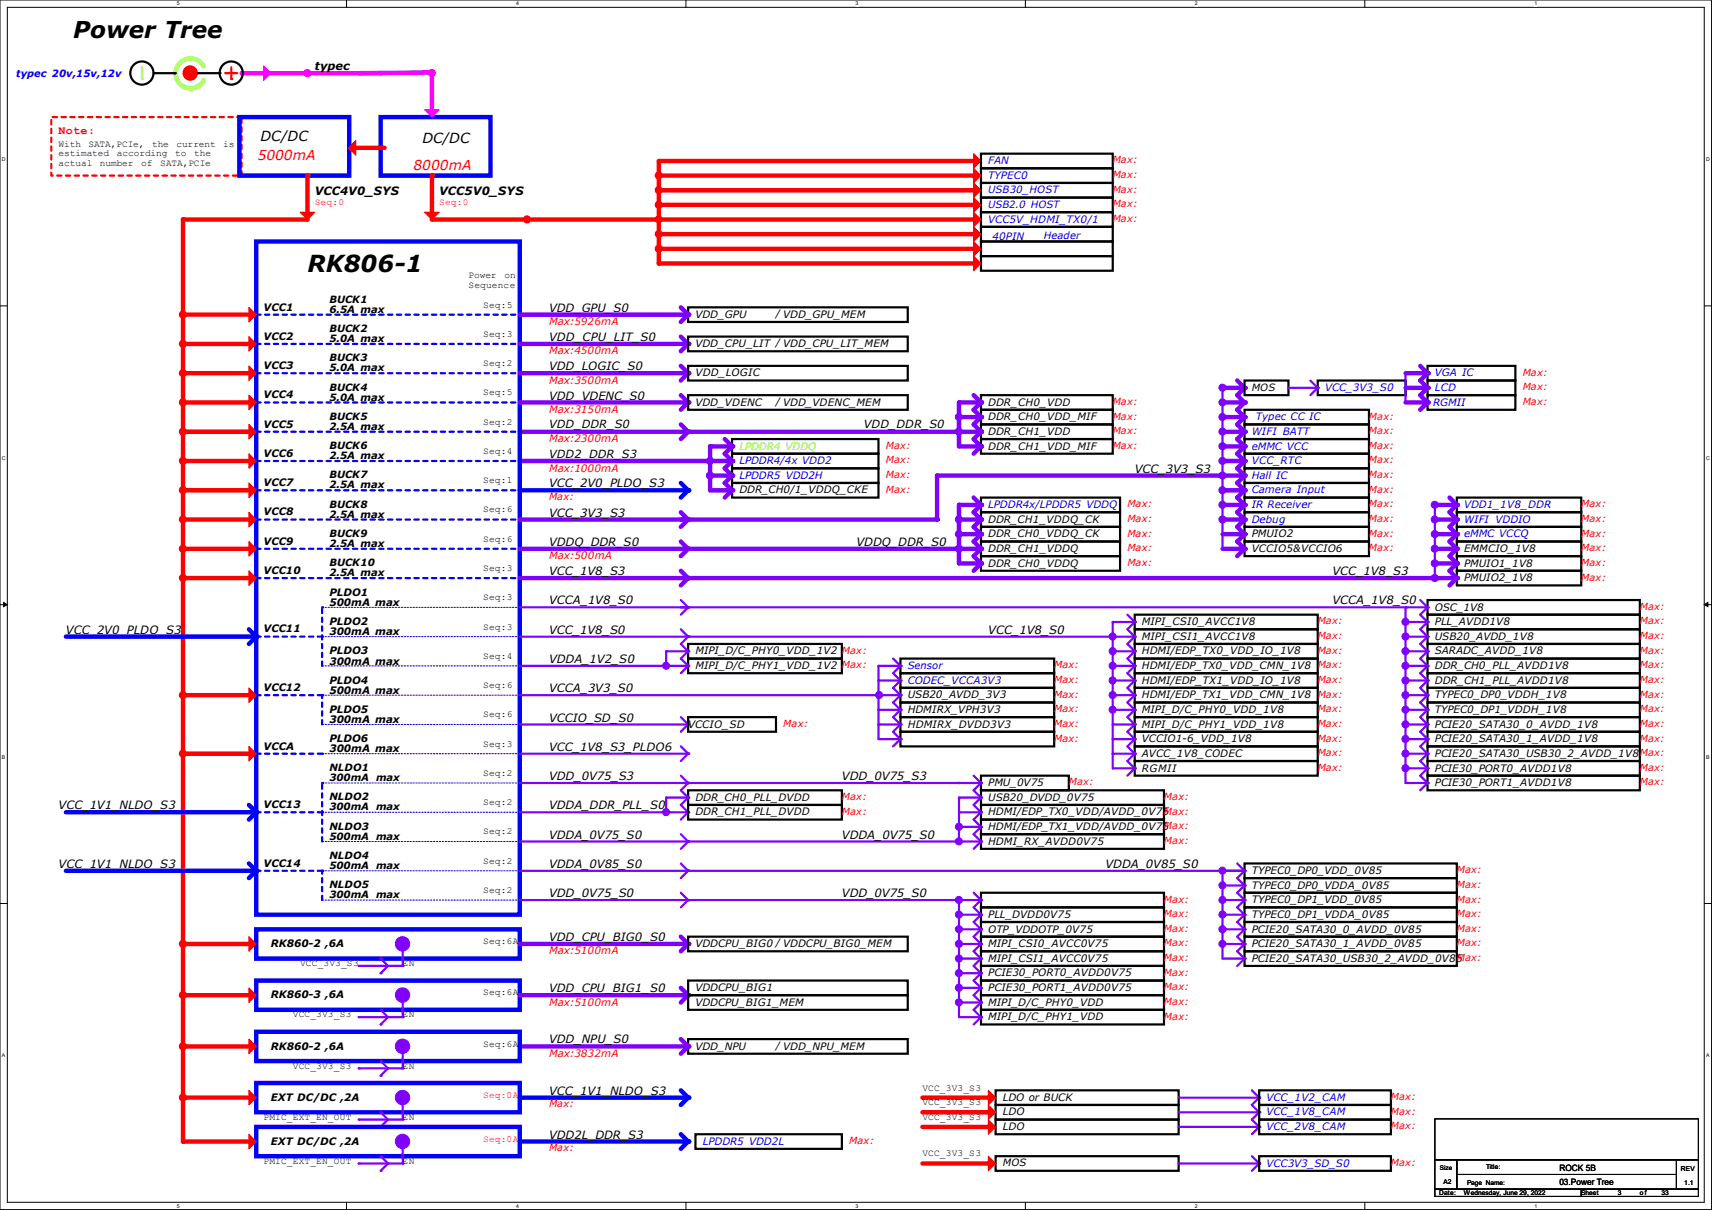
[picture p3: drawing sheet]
<svg xmlns="http://www.w3.org/2000/svg" width="297mm" height="210mm" viewBox="0 0 297 210" stroke-linecap="round" stroke-linejoin="round" font-family="sans-serif">
<defs><g id="words">
<text font-size="4.1" x="53.3" y="47.2">RK806-1</text>
<text font-size="4" x="12.7" y="6.6">Power Tree</text>
<g font-size="2.4" fill="#f00">
<text x="44.7" y="27.8">5000mA</text>
<text x="71.8" y="29.4">8000mA</text>
</g>
<g font-size="2.4">
<text x="45.2" y="24.5">DC/DC</text>
<text x="73.3" y="24.8">DC/DC</text>
</g>
<g font-size="2">
<text x="54.6" y="12.2">typec</text>
<text x="54.6" y="33.8">VCC4V0_SYS</text>
<text x="76.2" y="33.8">VCC5V0_SYS</text>
<text x="95.2" y="59.2">VDD_CPU_LIT_S0</text>
<text x="95.2" y="54.1">VDD_GPU_S0</text>
<text x="95.2" y="64.3">VDD_LOGIC_S0</text>
<text x="95.2" y="69.3">VDD_VDENC_S0</text>
<text x="196.8" y="82">VCC_3V3_S3</text>
<text x="95.2" y="89.7">VCC_3V3_S3</text>
<text x="95.2" y="84.6">VCC_2V0_PLDO_S3</text>
<text x="95.2" y="94.7">VDDQ_DDR_S0</text>
<text x="148.6" y="94.7">VDDQ_DDR_S0</text>
<text x="95.2" y="99.8">VCC_1V8_S3</text>
<text x="231.1" y="99.8">VCC_1V8_S3</text>
<text x="95.2" y="104.9">VCCA_1V8_S0</text>
<text x="231.1" y="104.9">VCCA_1V8_S0</text>
<text x="11.4" y="110">VCC_2V0_PLDO_S3</text>
<text x="95.2" y="110">VCC_1V8_S0</text>
<text x="171.4" y="110">VCC_1V8_S0</text>
<text x="95.2" y="115.1">VDDA_1V2_S0</text>
<text x="95.2" y="120.1">VCCA_3V3_S0</text>
<text x="95.2" y="125.2">VCCIO_SD_S0</text>
<text x="95.2" y="130.3">VCC_1V8_S3_PLDO6</text>
<text x="95.2" y="135.4">VDD_0V75_S3</text>
<text x="146" y="135.4">VDD_0V75_S3</text>
<text x="10.2" y="140.5">VCC_1V1_NLDO_S3</text>
<text x="95.2" y="140.5">VDDA_DDR_PLL_S0</text>
<text x="95.2" y="145.5">VDDA_0V75_S0</text>
<text x="146" y="145.5">VDDA_0V75_S0</text>
<text x="10.2" y="150.6">VCC_1V1_NLDO_S3</text>
<text x="95.2" y="150.6">VDDA_0V85_S0</text>
<text x="95.2" y="155.7">VDD_0V75_S0</text>
<text x="146" y="155.7">VDD_0V75_S0</text>
<text x="191.8" y="150.6">VDDA_0V85_S0</text>
<text x="95.2" y="163.3">VDD_CPU_BIG0_S0</text>
<text x="95.2" y="172.2">VDD_CPU_BIG1_S0</text>
<text x="95.2" y="181.1">VDD_NPU_S0</text>
<text x="95.2" y="190">VCC_1V1_NLDO_S3</text>
<text x="95.2" y="197.6">VDD2L_DDR_S3</text>
</g>
<text font-size="2" fill="#f00" x="10.2" y="23.3">Note:</text>
<g font-size="1.9">
<text x="95.2" y="74.3">VDD_DDR_S0</text>
<text x="149.9" y="74.3">VDD_DDR_S0</text>
<text x="95.2" y="79.4">VDD2_DDR_S3</text>
</g>
<g font-size="1.8" fill="#00f">
<text x="171.4" y="28.5">FAN</text>
<text x="171.4" y="31">TYPEC0</text>
<text x="171.4" y="38.7">VCC5V_HDMI_TX0/1</text>
<text x="172.2" y="41.7">40PIN</text>
<text x="248.9" y="65.3">VGA IC</text>
<text x="229.9" y="67.9">VCC_3V3_S0</text>
<text x="248.6" y="70.4">RGMII</text>
<text x="248.9" y="67.9">LCD</text>
<text x="217.2" y="75.5">WIFI BATT</text>
<text x="217.9" y="72.9">Typec CC IC</text>
<text x="128.3" y="80.6">LPDDR4/4x VDD2</text>
<text x="128.3" y="83.1">LPDDR5 VDD2H</text>
<text x="217.2" y="83.1">Hall IC</text>
<text x="217.2" y="80.6">VCC_RTC</text>
<text x="217.2" y="78">eMMC VCC</text>
<text x="171.4" y="88.2">LPDDR4x/LPDDR5 VDDQ</text>
<text x="217.2" y="85.6">Camera Input</text>
<text x="217.2" y="88.2">IR Receiver</text>
<text x="254" y="88.2">VDD1_1V8_DDR</text>
<text x="217.2" y="90.7">Debug</text>
<text x="254" y="93.3">eMMC VCCQ</text>
<text x="254" y="90.7">WIFI VDDIO</text>
<text x="157.5" y="118.7">CODEC_VCCA3V3</text>
<text x="219.7" y="191.1">VCC_1V2_CAM</text>
<text x="219.7" y="193.6">VCC_1V8_CAM</text>
<text x="219.7" y="196.1">VCC_2V8_CAM</text>
<text x="121.9" y="198.7">LPDDR5 VDD2L</text>
<text x="219.7" y="202.5">VCC3V3_SD_S0</text>
</g>
<g font-size="1.8">
<text x="45.7" y="53.9">VCC1</text>
<text x="45.7" y="59">VCC2</text>
<text x="120.6" y="55.2">VDD_GPU</text>
<text x="45.7" y="64.1">VCC3</text>
<text x="120.6" y="60.2">VDD_CPU_LIT /VDD_CPU_LIT_MEM</text>
<text x="120.6" y="65.3">VDD_LOGIC</text>
<text x="45.7" y="69.1">VCC4</text>
<text x="120.6" y="70.4">VDD_VDENC</text>
<text x="171.4" y="70.4">DDR_CH0_VDD</text>
<text x="45.7" y="74.2">VCC5</text>
<text x="171.4" y="72.9">DDR_CH0_VDD_MIF</text>
<text x="171.4" y="75.5">DDR_CH1_VDD</text>
<text x="45.7" y="79.3">VCC6</text>
<text x="171.4" y="78">DDR_CH1_VDD_MIF</text>
<text x="45.7" y="84.4">VCC7</text>
<text x="45.7" y="89.4">VCC8</text>
<text x="128.3" y="85.6">DDR_CH0/1_VDDQ_CKE</text>
<text x="45.7" y="94.5">VCC9</text>
<text x="171.4" y="93.3">DDR_CH0_VDDQ_CK</text>
<text x="171.4" y="90.7">DDR_CH1_VDDQ_CK</text>
<text x="171.4" y="95.8">DDR_CH1_VDDQ</text>
<text x="217.2" y="93.3">PMUIO2</text>
<text x="217.2" y="95.8">VCCIO5&amp;VCCIO6</text>
<text x="254" y="95.8">EMMCIO_1V8</text>
<text x="45.7" y="99.6">VCC10</text>
<text x="171.4" y="98.3">DDR_CH0_VDDQ</text>
<text x="254" y="98.3">PMUIO1_1V8</text>
<text x="254" y="100.9">PMUIO2_1V8</text>
<text x="57.1" y="103.4">PLDO1</text>
<text x="57.1" y="105.2">500mA max</text>
<text x="248.9" y="106">OSC_1V8</text>
<text x="45.7" y="109.8">VCC11</text>
<text x="57.1" y="108.5">PLDO2</text>
<text x="57.1" y="110.3">300mA max</text>
<text x="57.1" y="113.6">PLDO3</text>
<text x="120.6" y="113.6">MIPI_D/C_PHY0_VDD_1V2 Max:</text>
<text x="198.1" y="108.5">MIPI_CSI0_AVCC1V8</text>
<text x="198.1" y="111">MIPI_CSI1_AVCC1V8</text>
<text x="198.1" y="113.6">HDMI/EDP_TX0_VDD_IO_1V8</text>
<text x="248.9" y="108.5">PLL_AVDD1V8</text>
<text x="248.9" y="111">USB20_AVDD_1V8</text>
<text x="248.9" y="113.6">SARADC_AVDD_1V8</text>
<text x="45.7" y="119.9">VCC12</text>
<text x="57.1" y="115.4">300mA max</text>
<text x="57.1" y="118.7">PLDO4</text>
<text x="120.6" y="116.1">MIPI_D/C_PHY1_VDD_1V2 Max:</text>
<text x="198.1" y="116.1">HDMI/EDP_TX0_VDD_CMN_1V8 Max:</text>
<text x="198.1" y="118.7">HDMI/EDP_TX1_VDD_IO_1V8</text>
<text x="248.9" y="116.1">DDR_CH0_PLL_AVDD1V8</text>
<text x="248.9" y="118.7">DDR_CH1_PLL_AVDD1V8</text>
<text x="57.1" y="120.4">500mA max</text>
<text x="57.1" y="123.7">PLDO5</text>
<text x="57.1" y="125.5">300mA max</text>
<text x="157.5" y="123.7">HDMIRX_VPH3V3</text>
<text x="157.5" y="121.2">USB20_AVDD_3V3</text>
<text x="198.1" y="123.7">MIPI_D/C_PHY0_VDD_1V8</text>
<text x="198.1" y="121.2">HDMI/EDP_TX1_VDD_CMN_1V8 Max:</text>
<text x="248.9" y="121.2">TYPEC0_DP0_VDDH_1V8</text>
<text x="248.9" y="123.7">TYPEC0_DP1_VDDH_1V8</text>
<text x="45.7" y="130.1">VCCA</text>
<text x="57.1" y="128.8">PLDO6</text>
<text x="57.1" y="130.6">300mA max</text>
<text x="119.4" y="126.3">VCCIO_SD</text>
<text x="157.5" y="126.3">HDMIRX_DVDD3V3</text>
<text x="198.1" y="126.3">MIPI_D/C_PHY1_VDD_1V8</text>
<text x="198.1" y="131.4">AVCC_1V8_CODEC</text>
<text x="198.1" y="128.8">VCCIO1-6_VDD_1V8</text>
<text x="248.9" y="131.4">PCIE20_SATA30_USB30_2_AVDD_1V8Max:</text>
<text x="248.9" y="126.3">PCIE20_SATA30_0_AVDD_1V8</text>
<text x="248.9" y="128.8">PCIE20_SATA30_1_AVDD_1V8</text>
<text x="171.4" y="136.4">PMU_0V75</text>
<text x="198.1" y="133.9">RGMII</text>
<text x="248.9" y="133.9">PCIE30_PORT0_AVDD1V8</text>
<text x="248.9" y="136.4">PCIE30_PORT1_AVDD1V8</text>
<text x="45.7" y="140.3">VCC13</text>
<text x="120.6" y="139">DDR_CH0_PLL_DVDD</text>
<text x="120.6" y="141.5">DDR_CH1_PLL_DVDD</text>
<text x="171.4" y="141.5">HDMI/EDP_TX0_VDD/AVDD_0V75</text>
<text x="171.4" y="139">USB20_DVDD_0V75</text>
<text x="171.4" y="146.6">HDMI_RX_AVDD0V75</text>
<text x="171.4" y="144.1">HDMI/EDP_TX1_VDD/AVDD_0V75</text>
<text x="45.7" y="150.4">VCC14</text>
<text x="217.2" y="154.2">TYPEC0_DP0_VDDA_0V85</text>
<text x="217.2" y="151.7">TYPEC0_DP0_VDD_0V85</text>
<text x="171.4" y="159.3">PLL_DVDD0V75</text>
<text x="171.4" y="161.8">OTP_VDDOTP_0V75</text>
<text x="217.2" y="159.3">TYPEC0_DP1_VDDA_0V85</text>
<text x="217.2" y="156.8">TYPEC0_DP1_VDD_0V85</text>
<text x="217.2" y="161.8">PCIE20_SATA30_0_AVDD_0V85</text>
<text x="47" y="164.4">RK860-2 ,6A</text>
<text x="120.6" y="164.4">VDDCPU_BIG0 /VDDCPU_BIG0_MEM</text>
<text x="171.4" y="164.4">MIPI_CSI0_AVCC0V75</text>
<text x="171.4" y="166.9">MIPI_CSI1_AVCC0V75</text>
<text x="217.2" y="164.4">PCIE20_SATA30_1_AVDD_0V85</text>
<text x="217.2" y="166.9">PCIE20_SATA30_USB30_2_AVDD_0V85</text>
<text x="47" y="173.3">RK860-3 ,6A</text>
<text x="120.6" y="172">VDDCPU_BIG1</text>
<text x="171.4" y="169.5">PCIE30_PORT0_AVDD0V75</text>
<text x="171.4" y="172">PCIE30_PORT1_AVDD0V75</text>
<text x="120.6" y="174.5">VDDCPU_BIG1_MEM</text>
<text x="171.4" y="174.5">MIPI_D/C_PHY0_VDD</text>
<text x="171.4" y="177.1">MIPI_D/C_PHY1_VDD</text>
<text x="47" y="182.2">RK860-2 ,6A</text>
<text x="120.6" y="182.2">VDD_NPU</text>
<text x="47" y="191.1">EXT DC/DC ,2A</text>
<text x="174" y="191.1">LDO or BUCK</text>
<text x="174" y="196.1">LDO</text>
<text x="174" y="193.6">LDO</text>
<text x="47" y="198.7">EXT DC/DC ,2A</text>
</g>
<g font-size="1.8" fill="#f00">
<text x="95.2" y="56.4">Max:5926mA</text>
<text x="95.2" y="61.5">Max:4500mA</text>
<text x="95.2" y="66.6">Max:3500mA</text>
<text x="95.2" y="71.7">Max:3150mA</text>
<text x="95.2" y="76.7">Max:2300mA</text>
<text x="95.2" y="81.8">Max:1000mA</text>
<text x="95.2" y="97.1">Max:500mA</text>
<text x="95.2" y="165.6">Max:5100mA</text>
<text x="95.2" y="174.5">Max:5100mA</text>
<text x="95.2" y="183.4">Max:3832mA</text>
</g>
<text font-size="1.8" fill="#80ff00" x="128.3" y="78">LPDDR4 VDDQ</text>
<g font-size="1.7" fill="#00f">
<text x="2.8" y="13.4">typec 20v,15v,12v</text>
<text x="171.4" y="33.5">USB30_HOST</text>
<text x="171.4" y="36">USB2.0 HOST</text>
<text x="181.1" y="41.5">Header</text>
<text x="157.5" y="116">Sensor</text>
</g>
<g font-size="1.7">
<text x="10.2" y="25.4">With</text>
<text x="10.2" y="27.1">estimated</text>
<text x="10.2" y="28.7">actual</text>
<text x="15.3" y="25.4">SATA,PCIe,</text>
<text x="17.3" y="28.7">number</text>
<text x="20.3" y="27.1">according</text>
<text x="24.5" y="28.7">of</text>
<text x="26.4" y="25.4">the</text>
<text x="27.8" y="28.7">SATA,PCIe</text>
<text x="30.4" y="27.1">to</text>
<text x="30.6" y="25.4">current</text>
<text x="33.7" y="27.1">the</text>
<text x="38.7" y="25.4">is</text>
<text x="57.1" y="52.5">BUCK1</text>
<text x="81.3" y="48.3">Power</text>
<text x="81.3" y="50">Sequence</text>
<text x="83.8" y="53.4">Seq:5</text>
<text x="87.5" y="48.3">on</text>
<text x="57.1" y="54.3">6.5A max</text>
<text x="57.1" y="57.6">BUCK2</text>
<text x="57.1" y="59.4">5.0A max</text>
<text x="83.8" y="58.5">Seq:3</text>
<text x="134.6" y="55">/VDD_GPU_MEM</text>
<text x="57.1" y="62.7">BUCK3</text>
<text x="57.1" y="64.4">5.0A max</text>
<text x="83.8" y="63.5">Seq:2</text>
<text x="57.1" y="67.8">BUCK4</text>
<text x="57.1" y="69.5">5.0A max</text>
<text x="83.8" y="68.6">Seq:5</text>
<text x="134.6" y="70.3">/VDD_VDENC_MEM</text>
<text x="217.2" y="67.8">MOS</text>
<text x="57.1" y="72.9">BUCK5</text>
<text x="57.1" y="74.6">2.5A max</text>
<text x="57.1" y="77.9">BUCK6</text>
<text x="83.8" y="73.7">Seq:2</text>
<text x="57.1" y="83">BUCK7</text>
<text x="57.1" y="79.7">2.5A max</text>
<text x="83.8" y="78.8">Seq:4</text>
<text x="83.8" y="83.9">Seq:1</text>
<text x="57.1" y="84.8">2.5A max</text>
<text x="57.1" y="88.1">BUCK8</text>
<text x="57.1" y="89.8">2.5A max</text>
<text x="83.8" y="88.9">Seq:6</text>
<text x="57.1" y="93.2">BUCK9</text>
<text x="57.1" y="94.9">2.5A max</text>
<text x="83.8" y="94">Seq:6</text>
<text x="57.1" y="98.3">BUCK10</text>
<text x="57.1" y="100">2.5A max</text>
<text x="83.8" y="99.1">Seq:3</text>
<text x="83.8" y="104.2">Seq:3</text>
<text x="83.8" y="109.3">Seq:3</text>
<text x="83.8" y="114.3">Seq:4</text>
<text x="83.8" y="119.4">Seq:6</text>
<text x="83.8" y="124.5">Seq:6</text>
<text x="83.8" y="129.6">Seq:3</text>
<text x="57.1" y="133.8">NLDO1</text>
<text x="57.1" y="135.6">300mA max</text>
<text x="83.8" y="134.7">Seq:2</text>
<text x="57.1" y="138.9">NLDO2</text>
<text x="57.1" y="140.6">300mA max</text>
<text x="57.1" y="144">NLDO3</text>
<text x="83.8" y="139.7">Seq:2</text>
<text x="57.1" y="145.7">500mA max</text>
<text x="57.1" y="149.1">NLDO4</text>
<text x="83.8" y="144.8">Seq:2</text>
<text x="83.8" y="149.9">Seq:2</text>
<text x="57.1" y="150.8">500mA max</text>
<text x="57.1" y="154.1">NLDO5</text>
<text x="57.1" y="155.9">300mA max</text>
<text x="83.8" y="155">Seq:2</text>
<text x="52.1" y="167.7">VCC_3V3_S3</text>
<text x="69.8" y="167.7">EN</text>
<text x="83.8" y="163.9">Seq:6A</text>
<text x="83.8" y="172.8">Seq:6A</text>
<text x="50.8" y="176.6">VCC_3V3_S3</text>
<text x="69.8" y="176.6">EN</text>
<text x="50.8" y="185.5">VCC_3V3_S3</text>
<text x="69.8" y="185.5">EN</text>
<text x="83.8" y="181.7">Seq:6A</text>
<text x="134.6" y="182">/VDD_NPU_MEM</text>
<text x="160" y="189.3">VCC_3V3_S3</text>
<text x="160" y="191.8">VCC_3V3_S3</text>
<text x="45.7" y="194.4">PMIC_EXT_EN_OUT</text>
<text x="69.8" y="194.4">EN</text>
<text x="160" y="194.4">VCC_3V3_S3</text>
<text x="45.7" y="202">PMIC_EXT_EN_OUT</text>
<text x="69.8" y="202">EN</text>
<text x="160" y="200.7">VCC_3V3_S3</text>
<text x="174" y="202.4">MOS</text>
</g>
<g font-size="1.7" fill="#f00">
<text x="193" y="28.4">Max:</text>
<text x="54.6" y="35.6">Seq:0</text>
<text x="76.2" y="35.6">Seq:0</text>
<text x="193" y="36">Max:</text>
<text x="193" y="33.4">Max:</text>
<text x="193" y="30.9">Max:</text>
<text x="193" y="38.5">Max:</text>
<text x="264.2" y="65.2">Max:</text>
<text x="193" y="70.3">Max:</text>
<text x="264.2" y="70.3">Max:</text>
<text x="264.2" y="67.7">Max:</text>
<text x="153.7" y="77.9">Max:</text>
<text x="193" y="72.8">Max:</text>
<text x="193" y="75.4">Max:</text>
<text x="193" y="77.9">Max:</text>
<text x="237.5" y="77.9">Max:</text>
<text x="237.5" y="75.4">Max:</text>
<text x="237.5" y="72.8">Max:</text>
<text x="153.7" y="80.4">Max:</text>
<text x="153.7" y="83">Max:</text>
<text x="237.5" y="83">Max:</text>
<text x="237.5" y="80.4">Max:</text>
<text x="95.2" y="86.8">Max:</text>
<text x="153.7" y="85.5">Max:</text>
<text x="195.6" y="88.1">Max:</text>
<text x="237.5" y="85.5">Max:</text>
<text x="237.5" y="88.1">Max:</text>
<text x="274.3" y="88.1">Max:</text>
<text x="195.6" y="90.6">Max:</text>
<text x="195.6" y="93.1">Max:</text>
<text x="195.6" y="95.7">Max:</text>
<text x="237.5" y="90.6">Max:</text>
<text x="237.5" y="93.1">Max:</text>
<text x="237.5" y="95.7">Max:</text>
<text x="274.3" y="90.6">Max:</text>
<text x="274.3" y="93.1">Max:</text>
<text x="274.3" y="95.7">Max:</text>
<text x="195.6" y="98.2">Max:</text>
<text x="274.3" y="98.2">Max:</text>
<text x="274.3" y="100.8">Max:</text>
<text x="284.5" y="105.8">Max:</text>
<text x="228.6" y="110.9">Max:</text>
<text x="228.6" y="108.4">Max:</text>
<text x="228.6" y="113.5">Max:</text>
<text x="284.5" y="110.9">Max:</text>
<text x="284.5" y="108.4">Max:</text>
<text x="284.5" y="113.5">Max:</text>
<text x="182.9" y="118.5">Max:</text>
<text x="182.9" y="116">Max:</text>
<text x="228.6" y="118.5">Max:</text>
<text x="284.5" y="116">Max:</text>
<text x="284.5" y="118.5">Max:</text>
<text x="182.9" y="121.1">Max:</text>
<text x="182.9" y="123.6">Max:</text>
<text x="228.6" y="123.6">Max:</text>
<text x="284.5" y="123.6">Max:</text>
<text x="284.5" y="121.1">Max:</text>
<text x="135.9" y="126.2">Max:</text>
<text x="182.9" y="128.7">Max:</text>
<text x="182.9" y="126.2">Max:</text>
<text x="228.6" y="131.2">Max:</text>
<text x="228.6" y="128.7">Max:</text>
<text x="228.6" y="126.2">Max:</text>
<text x="284.5" y="128.7">Max:</text>
<text x="284.5" y="126.2">Max:</text>
<text x="185.4" y="136.3">Max:</text>
<text x="228.6" y="133.8">Max:</text>
<text x="284.5" y="133.8">Max:</text>
<text x="284.5" y="136.3">Max:</text>
<text x="146" y="138.9">Max:</text>
<text x="146" y="141.4">Max:</text>
<text x="201.9" y="138.9">Max:</text>
<text x="201.9" y="143.9">Max:</text>
<text x="201.9" y="141.4">Max:</text>
<text x="201.9" y="146.5">Max:</text>
<text x="252.7" y="151.6">Max:</text>
<text x="252.7" y="154.1">Max:</text>
<text x="201.9" y="156.6">Max:</text>
<text x="201.9" y="161.7">Max:</text>
<text x="201.9" y="159.2">Max:</text>
<text x="252.7" y="159.2">Max:</text>
<text x="252.7" y="156.6">Max:</text>
<text x="252.7" y="161.7">Max:</text>
<text x="201.9" y="164.3">Max:</text>
<text x="201.9" y="166.8">Max:</text>
<text x="252.7" y="164.3">Max:</text>
<text x="252.7" y="166.8">Max:</text>
<text x="201.9" y="169.3">Max:</text>
<text x="201.9" y="171.9">Max:</text>
<text x="201.9" y="174.4">Max:</text>
<text x="201.9" y="177">Max:</text>
<text x="83.8" y="190.5">Seq:0A</text>
<text x="241.3" y="190.9">Max:</text>
<text x="95.2" y="192.2">Max:</text>
<text x="241.3" y="193.5">Max:</text>
<text x="241.3" y="196">Max:</text>
<text x="83.8" y="198.2">Seq:0A</text>
<text x="95.2" y="199.8">Max:</text>
<text x="147.3" y="198.5">Max:</text>
<text x="241.3" y="202.4">Max:</text>
</g>
<g font-size="1.5">
<text x="270.5" y="203.2">ROCK 5B</text>
<text x="270.5" y="205.7">03.Power Tree</text>
</g>
<g font-size="1.1">
<text x="249.8" y="203.1">Size</text>
<text x="257.8" y="202.9">Title:</text>
<text x="291.6" y="203.2">REV</text>
<text x="249.7" y="207.5">Date:</text>
<text x="250.4" y="205.6">A2</text>
<text x="254" y="207.5">Wednesday, June 29, 2022</text>
<text x="254.5" y="205.7">Page Name:</text>
<text x="274.3" y="207.5">Sheet</text>
<text x="280.6" y="207.5">3</text>
<text x="284.5" y="207.5">o f</text>
<text x="288.3" y="207.5">33</text>
<text x="292.2" y="205.7">1.1</text>
</g>
<g font-size=".9">
<text x="30.7" y=".9">5</text>
<text x="89.5" y=".9">4</text>
<text x="148.4" y=".9">3</text>
<text x="207.3" y=".9">2</text>
<text x="266.2" y=".9">1</text>
<text x=".3" y="28">D</text>
<text x="296" y="28">D</text>
<text x=".3" y="79.8">C</text>
<text x="296" y="79.8">C</text>
<text x=".3" y="131.7">B</text>
<text x="296" y="131.7">B</text>
<text x=".3" y="183.5">A</text>
<text x="296" y="183.5">A</text>
<text x="30.7" y="209.6">5</text>
<text x="89.5" y="209.6">4</text>
<text x="148.4" y="209.6">3</text>
<text x="207.3" y="209.6">2</text>
<text x="266.2" y="209.6">1</text>
</g>
</g></defs>
<path d="M0 0h296.9v209.9h-296.9zM1.3 1.3h294.4v207.4h-294.4z" fill="none" stroke="#000" stroke-width=".17"/>
<g fill="#fff">
<path d="M30.7 .1h.5v1h-.5z"/>
<path d="M30.7 208.8h.5v1h-.5z"/>
</g>
<path d="M60.1 0v1.3M60.1 208.7v1.2" fill="none" stroke="#000" stroke-width=".17"/>
<g fill="#fff">
<path d="M89.5 .1h.5v1h-.5z"/>
<path d="M89.5 208.8h.5v1h-.5z"/>
</g>
<path d="M119 0v1.3M119 208.7v1.2" fill="none" stroke="#000" stroke-width=".17"/>
<g fill="#fff">
<path d="M148.4 .1h.5v1h-.5z"/>
<path d="M148.4 208.8h.5v1h-.5z"/>
</g>
<path d="M177.9 0v1.3M177.9 208.7v1.2" fill="none" stroke="#000" stroke-width=".17"/>
<g fill="#fff">
<path d="M207.3 .1h.5v1h-.5z"/>
<path d="M207.3 208.8h.5v1h-.5z"/>
</g>
<path d="M236.8 0v1.3M236.8 208.7v1.2" fill="none" stroke="#000" stroke-width=".17"/>
<g fill="#fff">
<path d="M266.2 .1h.5v1h-.5z"/>
<path d="M266.2 208.8h.5v1h-.5z"/>
<path d="M.3 27.2h.7v1h-.7z"/>
<path d="M296 27.2h.6v1h-.6z"/>
<path d="M.3 79h.7v1h-.7z"/>
<path d="M296 79h.6v1h-.6z"/>
</g>
<path d="M0 53.1h1.3M295.7 53.1h1.2" fill="none" stroke="#000" stroke-width=".17"/>
<g fill="#fff">
<path d="M.3 130.9h.6v1h-.6z"/>
<path d="M296 130.9h.6v1h-.6z"/>
</g>
<path d="M0 104.9h1.3M295.7 104.9h1.2" fill="none" stroke="#000" stroke-width=".17"/>
<path d="M.6 104.6l.7 .3-.7 .4zM295.7 104.9l.6-.3v.7z" fill="#000" stroke="#000" stroke-width=".17"/>
<g fill="#fff">
<path d="M.3 182.7h.6v1h-.6z"/>
<path d="M296 182.7h.5v1h-.5z"/>
</g>
<path d="M0 156.8h1.3M295.7 156.8h1.2" fill="none" stroke="#000" stroke-width=".17"/>
<path d="M41.9 12.7h24.1" fill="none" stroke="#f0f" stroke-width=".76"/>
<circle cx="66" cy="12.7" r=".38" fill="#f0f"/>
<circle cx="33" cy="12.7" r="1.25" fill="#f00" stroke="#f00" stroke-width=".17"/>
<path d="M35.3 11.5a2.58 2.58 0 0 0-3.9-.7 2.58 2.58 0 0 0 .1 4 2.58 2.58 0 0 0 3.9-.9" fill="none" stroke="#80ff00" stroke-width=".76"/>
<g fill="none" stroke="#000" stroke-width=".38">
<path d="M26.7 12.7h3.8M34.3 12.7h3.8"/>
<circle cx="40.1" cy="12.7" r="2.01"/>
</g>
<g fill="#000">
<circle cx="26.7" cy="12.7" r=".19"/>
<circle cx="38.1" cy="12.7" r=".19"/>
</g>
<path d="M39.1 12.7h2" fill="none" stroke="#f00" stroke-width=".38"/>
<circle cx="39.1" cy="12.7" r=".19" fill="#f00"/>
<path d="M40.1 11.7v2" fill="none" stroke="#f00" stroke-width=".38"/>
<circle cx="40.1" cy="13.7" r=".19" fill="#f00"/>
<circle cx="24.6" cy="12.7" r="2.01" fill="none" stroke="#000" stroke-width=".38"/>
<path d="M24.6 11.7v2" fill="none" stroke="#0f0" stroke-width=".38"/>
<circle cx="24.6" cy="13.7" r=".19" fill="#0f0"/>
<path d="M66 20.3h19.1v10.2h-19.1z" fill="none" stroke="#00f" stroke-width=".76"/>
<path d="M74.9 30.5v7.6" fill="none" stroke="#f00" stroke-width=".76"/>
<circle cx="74.9" cy="30.5" r=".38" fill="#f00"/>
<path d="M74.9 12.7v6.3" fill="none" stroke="#f0f" stroke-width=".76"/>
<circle cx="74.9" cy="12.7" r=".38" fill="#f0f"/>
<path d="M74.3 12.6l-12.1 .1" fill="none" stroke="#f0f" stroke-width=".76"/>
<circle cx="74.3" cy="12.6" r=".38" fill="#f0f"/>
<path d="M73.7 19h2.5l-1.3 1.3z" fill-rule="evenodd" fill="#f0f" stroke="#f0f" stroke-width=".17"/>
<path d="M31.7 38.1h21.6" fill="none" stroke="#f00" stroke-width=".76"/>
<circle cx="31.7" cy="38.1" r=".38" fill="#f00"/>
<path d="M170.2 36.8h22.8v2.6h-22.8zM170.2 34.3h22.8v2.5h-22.8zM170.2 31.7h22.8v2.6h-22.8zM170.2 29.2h22.8v2.5h-22.8zM170.2 41.9h22.8v2.5h-22.8z" fill="none" stroke="#000" stroke-width=".38"/>
<path d="M114.3 27.9v17.8" fill="none" stroke="#f00" stroke-width=".76"/>
<circle cx="114.3" cy="45.7" r=".38" fill="#f00"/>
<path d="M170.2 44.4h22.8v2.6h-22.8z" fill="none" stroke="#000" stroke-width=".38"/>
<path d="M74.9 38.1h39.4" fill="none" stroke="#f00" stroke-width=".76"/>
<circle cx="114.3" cy="38.1" r=".38" fill="#f00"/>
<path d="M170.2 39.4h22.8v2.5h-22.8z" fill="none" stroke="#000" stroke-width=".38"/>
<path d="M168.9 41.9l1.3 1.3-1.3 1.2z" fill-rule="evenodd" fill="#f00" stroke="#f00" stroke-width=".17"/>
<path d="M114.3 43.2h54.6" fill="none" stroke="#f00" stroke-width=".76"/>
<circle cx="168.9" cy="43.2" r=".38" fill="#f00"/>
<path d="M168.9 39.4l1.3 1.2-1.3 1.3z" fill-rule="evenodd" fill="#f00" stroke="#f00" stroke-width=".17"/>
<path d="M114.3 40.6h54.6" fill="none" stroke="#f00" stroke-width=".76"/>
<circle cx="168.9" cy="40.6" r=".38" fill="#f00"/>
<path d="M114.3 38.1h54.6" fill="none" stroke="#f00" stroke-width=".76"/>
<circle cx="168.9" cy="38.1" r=".38" fill="#f00"/>
<path d="M168.9 36.8l1.3 1.3-1.3 1.3z" fill-rule="evenodd" fill="#f00" stroke="#f00" stroke-width=".17"/>
<path d="M114.3 35.6h54.6" fill="none" stroke="#f00" stroke-width=".76"/>
<circle cx="168.9" cy="35.6" r=".38" fill="#f00"/>
<path d="M168.9 34.3l1.3 1.3-1.3 1.2z" fill-rule="evenodd" fill="#f00" stroke="#f00" stroke-width=".17"/>
<path d="M114.3 33h54.6" fill="none" stroke="#f00" stroke-width=".76"/>
<circle cx="168.9" cy="33" r=".38" fill="#f00"/>
<path d="M168.9 31.7l1.3 1.3-1.3 1.3z" fill-rule="evenodd" fill="#f00" stroke="#f00" stroke-width=".17"/>
<path d="M114.3 30.5h54.6" fill="none" stroke="#f00" stroke-width=".76"/>
<circle cx="168.9" cy="30.5" r=".38" fill="#f00"/>
<path d="M168.9 29.2l1.3 1.3-1.3 1.2z" fill-rule="evenodd" fill="#f00" stroke="#f00" stroke-width=".17"/>
<path d="M114.3 45.7h54.6" fill="none" stroke="#f00" stroke-width=".76"/>
<circle cx="168.9" cy="45.7" r=".38" fill="#f00"/>
<g fill="#f00" stroke="#f00" stroke-width=".17">
<path d="M168.9 44.4l1.3 1.3-1.3 1.3z" fill-rule="evenodd"/>
<path d="M73.7 36.8h2.5l-1.3 1.3z" fill-rule="evenodd"/>
<path d="M52.1 36.8h2.5l-1.3 1.3z" fill-rule="evenodd"/>
<circle cx="114.3" cy="30.5" r=".61"/>
<circle cx="114.3" cy="33" r=".61"/>
<circle cx="114.3" cy="35.5" r=".61"/>
<circle cx="114.3" cy="38.1" r=".61"/>
<circle cx="114.3" cy="40.6" r=".61"/>
<circle cx="114.3" cy="43.2" r=".61"/>
<circle cx="91.4" cy="38.1" r=".61"/>
</g>
<g fill="#f0f" stroke="#f0f" stroke-width=".17">
<path d="M45.7 11.4l1.3 1.3-1.3 1.3z" fill-rule="evenodd"/>
<circle cx="53.3" cy="12.7" r=".61"/>
</g>
<path d="M8.9 20.3h33v10.2h-33z" fill="none" stroke="#f00" stroke-width=".38" stroke-dasharray=".8 .8"/>
<path d="M41.5 20.3h19.1v10.2h-19.1z" fill="none" stroke="#00f" stroke-width=".76"/>
<path d="M53.3 30.5v7.6" fill="none" stroke="#f00" stroke-width=".76"/>
<circle cx="53.3" cy="30.5" r=".38" fill="#f00"/>
<path d="M168.9 26.7l1.3 1.2-1.3 1.3z" fill-rule="evenodd" fill="#f00" stroke="#f00" stroke-width=".17"/>
<path d="M114.3 27.9h54.6" fill="none" stroke="#f00" stroke-width=".76"/>
<circle cx="168.9" cy="27.9" r=".38" fill="#f00"/>
<path d="M170.2 26.7h22.8v2.5h-22.8zM127 76.2h25.4v2.5h-25.4zM127 78.7h25.4v2.6h-25.4zM127 81.3h25.4v2.5h-25.4zM127 83.8h25.4v2.6h-25.4z" fill="none" stroke="#000" stroke-width=".38"/>
<path d="M125.7 83.8l1.3 1.3" fill="none" stroke="#8000ff" stroke-width=".76"/>
<circle cx="127" cy="85.1" r=".38" fill="#8000ff"/>
<path d="M127 85.1l-1.3 1.3" fill="none" stroke="#8000ff" stroke-width=".76"/>
<circle cx="127" cy="85.1" r=".38" fill="#8000ff"/>
<path d="M123.2 77.5h3.8" fill="none" stroke="#8000ff" stroke-width=".76"/>
<circle cx="127" cy="77.5" r=".38" fill="#8000ff"/>
<path d="M125.7 76.2l1.3 1.3" fill="none" stroke="#8000ff" stroke-width=".76"/>
<circle cx="127" cy="77.5" r=".38" fill="#8000ff"/>
<path d="M127 77.5l-1.3 1.2" fill="none" stroke="#8000ff" stroke-width=".76"/>
<circle cx="127" cy="77.5" r=".38" fill="#8000ff"/>
<path d="M123.2 80h3.8" fill="none" stroke="#8000ff" stroke-width=".76"/>
<circle cx="127" cy="80" r=".38" fill="#8000ff"/>
<path d="M125.7 78.7l1.3 1.3" fill="none" stroke="#8000ff" stroke-width=".76"/>
<circle cx="127" cy="80" r=".38" fill="#8000ff"/>
<path d="M127 80l-1.3 1.3" fill="none" stroke="#8000ff" stroke-width=".76"/>
<circle cx="127" cy="80" r=".38" fill="#8000ff"/>
<path d="M123.2 82.5h3.8" fill="none" stroke="#8000ff" stroke-width=".76"/>
<circle cx="127" cy="82.5" r=".38" fill="#8000ff"/>
<path d="M125.7 81.3l1.3 1.2" fill="none" stroke="#8000ff" stroke-width=".76"/>
<circle cx="127" cy="82.5" r=".38" fill="#8000ff"/>
<path d="M127 82.5l-1.3 1.3" fill="none" stroke="#8000ff" stroke-width=".76"/>
<circle cx="127" cy="82.5" r=".38" fill="#8000ff"/>
<path d="M123.2 77.5v7.6" fill="none" stroke="#8000ff" stroke-width=".76"/>
<circle cx="123.2" cy="77.5" r=".38" fill="#8000ff"/>
<path d="M123.2 85.1h3.8" fill="none" stroke="#8000ff" stroke-width=".76"/>
<circle cx="127" cy="85.1" r=".38" fill="#8000ff"/>
<path d="M90.2 80h33" fill="none" stroke="#8000ff" stroke-width=".76"/>
<circle cx="123.2" cy="80" r=".38" fill="#8000ff"/>
<path d="M118.1 73.7l1.3 1.2" fill="none" stroke="#8000ff" stroke-width=".76"/>
<circle cx="119.4" cy="74.9" r=".38" fill="#8000ff"/>
<path d="M119.4 74.9l-1.3 1.3" fill="none" stroke="#8000ff" stroke-width=".76"/>
<circle cx="119.4" cy="74.9" r=".38" fill="#8000ff"/>
<path d="M118.1 90.2h44.5" fill="none" stroke="#8000ff" stroke-width=".76"/>
<circle cx="162.6" cy="90.2" r=".38" fill="#8000ff"/>
<path d="M90.2 74.9h76.2" fill="none" stroke="#8000ff" stroke-width=".76"/>
<circle cx="166.4" cy="74.9" r=".38" fill="#8000ff"/>
<path d="M168.9 76.2l1.3 1.3" fill="none" stroke="#8000ff" stroke-width=".76"/>
<circle cx="170.2" cy="77.5" r=".38" fill="#8000ff"/>
<path d="M170.2 77.5l-1.3 1.2" fill="none" stroke="#8000ff" stroke-width=".76"/>
<circle cx="170.2" cy="77.5" r=".38" fill="#8000ff"/>
<path d="M170.2 68.6h22.8v2.5h-22.8zM170.2 71.1h22.8v2.6h-22.8zM170.2 73.7h22.8v2.5h-22.8z" fill="none" stroke="#000" stroke-width=".38"/>
<path d="M44.4 41.9h45.8v116.8h-45.8z" fill="none" stroke="#00f" stroke-width=".76"/>
<path d="M44.4 59.7h45.8" fill="none" stroke="#00f" stroke-width=".38" stroke-dasharray=".8 .8"/>
<circle cx="90.2" cy="59.7" r=".19" fill="#00f" stroke-dasharray=".8 .8"/>
<path d="M170.2 76.2h22.8v2.5h-22.8z" fill="none" stroke="#000" stroke-width=".38"/>
<path d="M166.4 69.8h3.8" fill="none" stroke="#8000ff" stroke-width=".76"/>
<circle cx="170.2" cy="69.8" r=".38" fill="#8000ff"/>
<path d="M168.9 68.6l1.3 1.2" fill="none" stroke="#8000ff" stroke-width=".76"/>
<circle cx="170.2" cy="69.8" r=".38" fill="#8000ff"/>
<path d="M44.4 64.8h45.8" fill="none" stroke="#00f" stroke-width=".38" stroke-dasharray=".8 .8"/>
<circle cx="90.2" cy="64.8" r=".19" fill="#00f" stroke-dasharray=".8 .8"/>
<path d="M170.2 69.8l-1.3 1.3" fill="none" stroke="#8000ff" stroke-width=".76"/>
<circle cx="170.2" cy="69.8" r=".38" fill="#8000ff"/>
<path d="M166.4 72.4h3.8" fill="none" stroke="#8000ff" stroke-width=".76"/>
<circle cx="170.2" cy="72.4" r=".38" fill="#8000ff"/>
<path d="M168.9 71.1l1.3 1.3" fill="none" stroke="#8000ff" stroke-width=".76"/>
<circle cx="170.2" cy="72.4" r=".38" fill="#8000ff"/>
<path d="M44.4 69.8h45.8" fill="none" stroke="#00f" stroke-width=".38" stroke-dasharray=".8 .8"/>
<circle cx="90.2" cy="69.8" r=".19" fill="#00f" stroke-dasharray=".8 .8"/>
<path d="M44.4 54.6h45.8" fill="none" stroke="#00f" stroke-width=".38" stroke-dasharray=".8 .8"/>
<circle cx="90.2" cy="54.6" r=".19" fill="#00f" stroke-dasharray=".8 .8"/>
<path d="M170.2 72.4l-1.3 1.3" fill="none" stroke="#8000ff" stroke-width=".76"/>
<circle cx="170.2" cy="72.4" r=".38" fill="#8000ff"/>
<path d="M166.4 74.9h3.8" fill="none" stroke="#8000ff" stroke-width=".76"/>
<circle cx="170.2" cy="74.9" r=".38" fill="#8000ff"/>
<path d="M168.9 73.7l1.3 1.2" fill="none" stroke="#8000ff" stroke-width=".76"/>
<circle cx="170.2" cy="74.9" r=".38" fill="#8000ff"/>
<path d="M170.2 74.9l-1.3 1.3" fill="none" stroke="#8000ff" stroke-width=".76"/>
<circle cx="170.2" cy="74.9" r=".38" fill="#8000ff"/>
<path d="M166.4 77.5h3.8" fill="none" stroke="#8000ff" stroke-width=".76"/>
<circle cx="170.2" cy="77.5" r=".38" fill="#8000ff"/>
<path d="M44.4 80h45.8" fill="none" stroke="#00f" stroke-width=".38" stroke-dasharray=".8 .8"/>
<circle cx="90.2" cy="80" r=".19" fill="#00f" stroke-dasharray=".8 .8"/>
<path d="M44.4 85.1h45.8" fill="none" stroke="#00f" stroke-width=".38" stroke-dasharray=".8 .8"/>
<circle cx="90.2" cy="85.1" r=".19" fill="#00f" stroke-dasharray=".8 .8"/>
<path d="M44.4 90.2h45.8" fill="none" stroke="#00f" stroke-width=".38" stroke-dasharray=".8 .8"/>
<circle cx="90.2" cy="90.2" r=".19" fill="#00f" stroke-dasharray=".8 .8"/>
<path d="M170.2 86.4h24.1v2.5h-24.1z" fill="none" stroke="#000" stroke-width=".38"/>
<path d="M44.4 74.9h45.8" fill="none" stroke="#00f" stroke-width=".38" stroke-dasharray=".8 .8"/>
<circle cx="90.2" cy="74.9" r=".19" fill="#00f" stroke-dasharray=".8 .8"/>
<path d="M170.2 88.9h24.1v2.5h-24.1zM170.2 91.4h24.1v2.6h-24.1zM170.2 94h24.1v2.5h-24.1z" fill="none" stroke="#000" stroke-width=".38"/>
<path d="M44.4 95.2h45.8" fill="none" stroke="#00f" stroke-width=".38" stroke-dasharray=".8 .8"/>
<circle cx="90.2" cy="95.2" r=".19" fill="#00f" stroke-dasharray=".8 .8"/>
<path d="M170.2 96.5h24.1v2.6h-24.1z" fill="none" stroke="#000" stroke-width=".38"/>
<path d="M119.4 95.2h47" fill="none" stroke="#8000ff" stroke-width=".76"/>
<circle cx="166.4" cy="95.2" r=".38" fill="#8000ff"/>
<path d="M44.4 100.3h45.8" fill="none" stroke="#00f" stroke-width=".38" stroke-dasharray=".8 .8"/>
<circle cx="90.2" cy="100.3" r=".19" fill="#00f" stroke-dasharray=".8 .8"/>
<path d="M166.4 87.6h3.8" fill="none" stroke="#8000ff" stroke-width=".76"/>
<circle cx="170.2" cy="87.6" r=".38" fill="#8000ff"/>
<path d="M170.2 87.6l-1.3 1.3" fill="none" stroke="#8000ff" stroke-width=".76"/>
<circle cx="170.2" cy="87.6" r=".38" fill="#8000ff"/>
<path d="M168.9 86.4l1.3 1.2" fill="none" stroke="#8000ff" stroke-width=".76"/>
<circle cx="170.2" cy="87.6" r=".38" fill="#8000ff"/>
<path d="M55.9 115.6v-10.2" fill="none" stroke="#00f" stroke-width=".38" stroke-dasharray=".8 .8"/>
<circle cx="55.9" cy="105.4" r=".19" fill="#00f" stroke-dasharray=".8 .8"/>
<path d="M166.4 90.2h3.8" fill="none" stroke="#8000ff" stroke-width=".76"/>
<circle cx="170.2" cy="90.2" r=".38" fill="#8000ff"/>
<path d="M170.2 90.2l-1.3 1.2" fill="none" stroke="#8000ff" stroke-width=".76"/>
<circle cx="170.2" cy="90.2" r=".38" fill="#8000ff"/>
<path d="M168.9 88.9l1.3 1.3" fill="none" stroke="#8000ff" stroke-width=".76"/>
<circle cx="170.2" cy="90.2" r=".38" fill="#8000ff"/>
<path d="M55.9 105.4h34.3M90.2 105.4h.1" fill="none" stroke="#00f" stroke-width=".17" stroke-dasharray=".3 .3"/>
<path d="M166.4 92.7h3.8" fill="none" stroke="#8000ff" stroke-width=".76"/>
<circle cx="170.2" cy="92.7" r=".38" fill="#8000ff"/>
<path d="M170.2 92.7l-1.3 1.3" fill="none" stroke="#8000ff" stroke-width=".76"/>
<circle cx="170.2" cy="92.7" r=".38" fill="#8000ff"/>
<path d="M55.9 115.6h34.3M90.2 115.6h.1" fill="none" stroke="#00f" stroke-width=".17" stroke-dasharray=".3 .3"/>
<path d="M44.4 110.5h11.5" fill="none" stroke="#00f" stroke-width=".38" stroke-dasharray=".8 .8"/>
<circle cx="55.9" cy="110.5" r=".19" fill="#00f" stroke-dasharray=".8 .8"/>
<path d="M168.9 91.4l1.3 1.3" fill="none" stroke="#8000ff" stroke-width=".76"/>
<circle cx="170.2" cy="92.7" r=".38" fill="#8000ff"/>
<path d="M166.4 95.2h3.8" fill="none" stroke="#8000ff" stroke-width=".76"/>
<circle cx="170.2" cy="95.2" r=".38" fill="#8000ff"/>
<path d="M170.2 95.2l-1.3 1.3" fill="none" stroke="#8000ff" stroke-width=".76"/>
<circle cx="170.2" cy="95.2" r=".38" fill="#8000ff"/>
<path d="M55.9 110.5h34.3M90.2 110.5h.1" fill="none" stroke="#00f" stroke-width=".17" stroke-dasharray=".3 .3"/>
<path d="M168.9 94l1.3 1.2" fill="none" stroke="#8000ff" stroke-width=".76"/>
<circle cx="170.2" cy="95.2" r=".38" fill="#8000ff"/>
<path d="M168.9 96.5l1.3 1.3" fill="none" stroke="#8000ff" stroke-width=".76"/>
<circle cx="170.2" cy="97.8" r=".38" fill="#8000ff"/>
<path d="M170.2 97.8l-1.3 1.3" fill="none" stroke="#8000ff" stroke-width=".76"/>
<circle cx="170.2" cy="97.8" r=".38" fill="#8000ff"/>
<path d="M44.4 120.6h11.5" fill="none" stroke="#00f" stroke-width=".38" stroke-dasharray=".8 .8"/>
<circle cx="55.9" cy="120.6" r=".19" fill="#00f" stroke-dasharray=".8 .8"/>
<path d="M55.9 125.7v-5.1" fill="none" stroke="#00f" stroke-width=".38" stroke-dasharray=".8 .8"/>
<circle cx="55.9" cy="120.6" r=".19" fill="#00f" stroke-dasharray=".8 .8"/>
<path d="M166.4 87.6v10.2" fill="none" stroke="#8000ff" stroke-width=".76"/>
<circle cx="166.4" cy="87.6" r=".38" fill="#8000ff"/>
<path d="M55.9 125.7h34.3M55.9 120.6h34.3M90.2 125.7h.1M90.2 120.6h.1" fill="none" stroke="#00f" stroke-width=".17" stroke-dasharray=".3 .3"/>
<path d="M44.4 130.8h11.5" fill="none" stroke="#00f" stroke-width=".38" stroke-dasharray=".8 .8"/>
<circle cx="55.9" cy="130.8" r=".19" fill="#00f" stroke-dasharray=".8 .8"/>
<path d="M55.9 130.8h34.3M90.2 130.8h.1" fill="none" stroke="#00f" stroke-width=".17" stroke-dasharray=".3 .3"/>
<path d="M55.9 146v-10.1" fill="none" stroke="#00f" stroke-width=".38" stroke-dasharray=".8 .8"/>
<circle cx="55.9" cy="135.9" r=".19" fill="#00f" stroke-dasharray=".8 .8"/>
<path d="M55.9 135.9h34.3M90.2 135.9h.1M55.9 146h34.3M90.2 146h.1" fill="none" stroke="#00f" stroke-width=".17" stroke-dasharray=".3 .3"/>
<path d="M44.4 141h11.5" fill="none" stroke="#00f" stroke-width=".38" stroke-dasharray=".8 .8"/>
<circle cx="55.9" cy="141" r=".19" fill="#00f" stroke-dasharray=".8 .8"/>
<path d="M55.9 141h34.3M90.2 141h.1" fill="none" stroke="#00f" stroke-width=".17" stroke-dasharray=".3 .3"/>
<path d="M44.4 151.1h11.5" fill="none" stroke="#00f" stroke-width=".38" stroke-dasharray=".8 .8"/>
<circle cx="55.9" cy="151.1" r=".19" fill="#00f" stroke-dasharray=".8 .8"/>
<path d="M55.9 156.2v-5.1" fill="none" stroke="#00f" stroke-width=".38" stroke-dasharray=".8 .8"/>
<circle cx="55.9" cy="151.1" r=".19" fill="#00f" stroke-dasharray=".8 .8"/>
<path d="M55.9 156.2h34.3M55.9 151.1h34.3M90.2 156.2h.1M90.2 151.1h.1" fill="none" stroke="#00f" stroke-width=".17" stroke-dasharray=".3 .3"/>
<path d="M44.4 161.3h45.8v5.1h-45.8z" fill="none" stroke="#00f" stroke-width=".76"/>
<path d="M69.8 163.8v3.8" fill="none" stroke="#8000ff" stroke-width=".38"/>
<circle cx="69.8" cy="167.6" r=".19" fill="#8000ff"/>
<path d="M66 166.4l1.3 1.2" fill="none" stroke="#8000ff" stroke-width=".38"/>
<circle cx="66" cy="166.4" r=".19" fill="#8000ff"/>
<path d="M62.2 167.6h7.6" fill="none" stroke="#8000ff" stroke-width=".38"/>
<circle cx="62.2" cy="167.6" r=".19" fill="#8000ff"/>
<circle cx="69.8" cy="163.8" r="1.25" fill="#8000ff" stroke="#8000ff" stroke-width=".17"/>
<path d="M67.3 167.6l-1.3 1.3" fill="none" stroke="#8000ff" stroke-width=".38"/>
<circle cx="66" cy="168.9" r=".19" fill="#8000ff"/>
<path d="M252.7 88.9h21.6v2.5h-21.6zM252.7 91.4h21.6v2.6h-21.6zM252.7 94h21.6v2.5h-21.6zM252.7 96.5h21.6v2.6h-21.6zM252.7 99.1h21.6v2.5h-21.6z" fill="none" stroke="#000" stroke-width=".38"/>
<path d="M44.4 170.2h45.8v5.1h-45.8z" fill="none" stroke="#00f" stroke-width=".76"/>
<path d="M69.8 172.7v3.8" fill="none" stroke="#8000ff" stroke-width=".38"/>
<circle cx="69.8" cy="176.5" r=".19" fill="#8000ff"/>
<path d="M66 175.3l1.3 1.2" fill="none" stroke="#8000ff" stroke-width=".38"/>
<circle cx="66" cy="175.3" r=".19" fill="#8000ff"/>
<path d="M252.7 86.4h21.6v2.5h-21.6z" fill="none" stroke="#000" stroke-width=".38"/>
<path d="M62.2 176.5h7.6" fill="none" stroke="#8000ff" stroke-width=".38"/>
<circle cx="62.2" cy="176.5" r=".19" fill="#8000ff"/>
<circle cx="69.8" cy="172.7" r="1.25" fill="#8000ff" stroke="#8000ff" stroke-width=".17"/>
<path d="M67.3 176.5l-1.3 1.3" fill="none" stroke="#8000ff" stroke-width=".38"/>
<circle cx="66" cy="177.8" r=".19" fill="#8000ff"/>
<path d="M119.4 100.3h133.3" fill="none" stroke="#8000ff" stroke-width=".76"/>
<circle cx="252.7" cy="100.3" r=".38" fill="#8000ff"/>
<path d="M248.9 90.2h3.8" fill="none" stroke="#8000ff" stroke-width=".76"/>
<circle cx="252.7" cy="90.2" r=".38" fill="#8000ff"/>
<path d="M252.7 90.2l-1.2 1.2" fill="none" stroke="#8000ff" stroke-width=".76"/>
<circle cx="252.7" cy="90.2" r=".38" fill="#8000ff"/>
<path d="M248.9 92.7h3.8" fill="none" stroke="#8000ff" stroke-width=".76"/>
<circle cx="252.7" cy="92.7" r=".38" fill="#8000ff"/>
<path d="M251.5 88.9l1.2 1.3" fill="none" stroke="#8000ff" stroke-width=".76"/>
<circle cx="252.7" cy="90.2" r=".38" fill="#8000ff"/>
<path d="M31.7 38.1v143.5" fill="none" stroke="#f00" stroke-width=".76"/>
<circle cx="31.7" cy="38.1" r=".38" fill="#f00"/>
<path d="M248.9 95.2h3.8" fill="none" stroke="#8000ff" stroke-width=".76"/>
<circle cx="252.7" cy="95.2" r=".38" fill="#8000ff"/>
<path d="M252.7 92.7l-1.2 1.3" fill="none" stroke="#8000ff" stroke-width=".76"/>
<circle cx="252.7" cy="92.7" r=".38" fill="#8000ff"/>
<path d="M251.5 91.4l1.2 1.3" fill="none" stroke="#8000ff" stroke-width=".76"/>
<circle cx="252.7" cy="92.7" r=".38" fill="#8000ff"/>
<path d="M248.9 97.8h3.8" fill="none" stroke="#8000ff" stroke-width=".76"/>
<circle cx="252.7" cy="97.8" r=".38" fill="#8000ff"/>
<path d="M252.7 95.2l-1.2 1.3" fill="none" stroke="#8000ff" stroke-width=".76"/>
<circle cx="252.7" cy="95.2" r=".38" fill="#8000ff"/>
<path d="M251.5 94l1.2 1.2" fill="none" stroke="#8000ff" stroke-width=".76"/>
<circle cx="252.7" cy="95.2" r=".38" fill="#8000ff"/>
<path d="M43.2 53.3l1.2 1.3-1.2 1.3z" fill-rule="evenodd" fill="#f00" stroke="#f00" stroke-width=".17"/>
<path d="M251.5 96.5l1.2 1.3" fill="none" stroke="#8000ff" stroke-width=".76"/>
<circle cx="252.7" cy="97.8" r=".38" fill="#8000ff"/>
<path d="M31.7 54.6h11.5" fill="none" stroke="#f00" stroke-width=".76"/>
<circle cx="31.7" cy="54.6" r=".38" fill="#f00"/>
<path d="M252.7 97.8l-1.2 1.3" fill="none" stroke="#8000ff" stroke-width=".76"/>
<circle cx="252.7" cy="97.8" r=".38" fill="#8000ff"/>
<path d="M251.5 99.1l1.2 1.2" fill="none" stroke="#8000ff" stroke-width=".76"/>
<circle cx="252.7" cy="100.3" r=".38" fill="#8000ff"/>
<path d="M43.2 58.4l1.2 1.3-1.2 1.3z" fill-rule="evenodd" fill="#f00" stroke="#f00" stroke-width=".17"/>
<path d="M31.7 59.7h11.5" fill="none" stroke="#f00" stroke-width=".76"/>
<circle cx="31.7" cy="59.7" r=".38" fill="#f00"/>
<path d="M248.9 87.6h3.8" fill="none" stroke="#8000ff" stroke-width=".76"/>
<circle cx="252.7" cy="87.6" r=".38" fill="#8000ff"/>
<path d="M252.7 87.6l-1.2 1.3" fill="none" stroke="#8000ff" stroke-width=".76"/>
<circle cx="252.7" cy="87.6" r=".38" fill="#8000ff"/>
<path d="M251.5 86.4l1.2 1.2" fill="none" stroke="#8000ff" stroke-width=".76"/>
<circle cx="252.7" cy="87.6" r=".38" fill="#8000ff"/>
<path d="M43.2 63.5l1.2 1.3-1.2 1.2z" fill-rule="evenodd" fill="#f00" stroke="#f00" stroke-width=".17"/>
<path d="M31.7 64.8h11.5" fill="none" stroke="#f00" stroke-width=".76"/>
<circle cx="31.7" cy="64.8" r=".38" fill="#f00"/>
<path d="M43.2 68.6l1.2 1.2-1.2 1.3z" fill-rule="evenodd" fill="#f00" stroke="#f00" stroke-width=".17"/>
<path d="M31.7 69.8h11.5" fill="none" stroke="#f00" stroke-width=".76"/>
<circle cx="31.7" cy="69.8" r=".38" fill="#f00"/>
<path d="M43.2 73.7l1.2 1.2-1.2 1.3z" fill-rule="evenodd" fill="#f00" stroke="#f00" stroke-width=".17"/>
<path d="M31.7 74.9h11.5" fill="none" stroke="#f00" stroke-width=".76"/>
<circle cx="31.7" cy="74.9" r=".38" fill="#f00"/>
<path d="M43.2 78.7l1.2 1.3-1.2 1.3z" fill-rule="evenodd" fill="#f00" stroke="#f00" stroke-width=".17"/>
<path d="M31.7 80h11.5" fill="none" stroke="#f00" stroke-width=".76"/>
<circle cx="31.7" cy="80" r=".38" fill="#f00"/>
<path d="M43.2 83.8l1.2 1.3-1.2 1.3z" fill-rule="evenodd" fill="#f00" stroke="#f00" stroke-width=".17"/>
<path d="M31.7 85.1h11.5" fill="none" stroke="#f00" stroke-width=".76"/>
<circle cx="31.7" cy="85.1" r=".38" fill="#f00"/>
<path d="M43.2 88.9l1.2 1.3-1.2 1.2z" fill-rule="evenodd" fill="#f00" stroke="#f00" stroke-width=".17"/>
<path d="M31.7 90.2h11.5" fill="none" stroke="#f00" stroke-width=".76"/>
<circle cx="31.7" cy="90.2" r=".38" fill="#f00"/>
<path d="M43.2 94l1.2 1.2-1.2 1.3z" fill-rule="evenodd" fill="#f00" stroke="#f00" stroke-width=".17"/>
<path d="M31.7 95.2h11.5" fill="none" stroke="#f00" stroke-width=".76"/>
<circle cx="31.7" cy="95.2" r=".38" fill="#f00"/>
<path d="M43.2 99.1l1.2 1.2-1.2 1.3z" fill-rule="evenodd" fill="#f00" stroke="#f00" stroke-width=".17"/>
<path d="M31.7 100.3h11.5" fill="none" stroke="#f00" stroke-width=".76"/>
<circle cx="31.7" cy="100.3" r=".38" fill="#f00"/>
<path d="M43.2 119.4l1.2 1.2-1.2 1.3z" fill-rule="evenodd" fill="#f00" stroke="#f00" stroke-width=".17"/>
<path d="M31.7 120.6h11.5" fill="none" stroke="#f00" stroke-width=".76"/>
<circle cx="31.7" cy="120.6" r=".38" fill="#f00"/>
<path d="M252.7 100.3l-1.2 1.3" fill="none" stroke="#8000ff" stroke-width=".76"/>
<circle cx="252.7" cy="100.3" r=".38" fill="#8000ff"/>
<path d="M31.7 163.8h11.5" fill="none" stroke="#f00" stroke-width=".76"/>
<circle cx="31.7" cy="163.8" r=".38" fill="#f00"/>
<path d="M43.2 162.6l1.2 1.2-1.2 1.3z" fill-rule="evenodd" fill="#f00" stroke="#f00" stroke-width=".17"/>
<path d="M31.7 172.7h11.5" fill="none" stroke="#f00" stroke-width=".76"/>
<circle cx="31.7" cy="172.7" r=".38" fill="#f00"/>
<path d="M43.2 171.4l1.2 1.3-1.2 1.3z" fill-rule="evenodd" fill="#f00" stroke="#f00" stroke-width=".17"/>
<path d="M196.8 109.2h31.8v2.6h-31.8zM196.8 106.7h31.8v2.5h-31.8zM196.8 114.3h31.8v2.5h-31.8zM196.8 111.8h31.8v2.5h-31.8zM196.8 119.4h31.8v2.5h-31.8z" fill="none" stroke="#000" stroke-width=".38"/>
<path d="M118.1 104.1l1.3 1.3" fill="none" stroke="#8000ff" stroke-width=".38"/>
<circle cx="119.4" cy="105.4" r=".19" fill="#8000ff"/>
<path d="M119.4 105.4l-1.3 1.3" fill="none" stroke="#8000ff" stroke-width=".38"/>
<circle cx="119.4" cy="105.4" r=".19" fill="#8000ff"/>
<path d="M196.8 116.8h31.8v2.6h-31.8z" fill="none" stroke="#000" stroke-width=".38"/>
<path d="M90.2 105.4h29.2" fill="none" stroke="#8000ff" stroke-width=".38"/>
<circle cx="119.4" cy="105.4" r=".19" fill="#8000ff"/>
<path d="M119.4 110.5h77.4" fill="none" stroke="#8000ff" stroke-width=".38"/>
<circle cx="196.8" cy="110.5" r=".19" fill="#8000ff"/>
<path d="M193 107.9h3.8" fill="none" stroke="#8000ff" stroke-width=".38"/>
<circle cx="196.8" cy="107.9" r=".19" fill="#8000ff"/>
<path d="M118.1 109.2l1.3 1.3" fill="none" stroke="#8000ff" stroke-width=".38"/>
<circle cx="119.4" cy="110.5" r=".19" fill="#8000ff"/>
<path d="M119.4 110.5l-1.3 1.3" fill="none" stroke="#8000ff" stroke-width=".38"/>
<circle cx="119.4" cy="110.5" r=".19" fill="#8000ff"/>
<path d="M195.6 106.7l1.2 1.2" fill="none" stroke="#8000ff" stroke-width=".38"/>
<circle cx="196.8" cy="107.9" r=".19" fill="#8000ff"/>
<path d="M196.8 107.9l-1.2 1.3" fill="none" stroke="#8000ff" stroke-width=".38"/>
<circle cx="196.8" cy="107.9" r=".19" fill="#8000ff"/>
<path d="M90.2 110.5h29.2" fill="none" stroke="#8000ff" stroke-width=".38"/>
<circle cx="119.4" cy="110.5" r=".19" fill="#8000ff"/>
<path d="M193 113h3.8" fill="none" stroke="#8000ff" stroke-width=".38"/>
<circle cx="196.8" cy="113" r=".19" fill="#8000ff"/>
<path d="M195.6 111.8l1.2 1.2" fill="none" stroke="#8000ff" stroke-width=".38"/>
<circle cx="196.8" cy="113" r=".19" fill="#8000ff"/>
<path d="M196.8 113l-1.2 1.3" fill="none" stroke="#8000ff" stroke-width=".38"/>
<circle cx="196.8" cy="113" r=".19" fill="#8000ff"/>
<path d="M90.2 115.6h29.2" fill="none" stroke="#8000ff" stroke-width=".38"/>
<circle cx="119.4" cy="115.6" r=".19" fill="#8000ff"/>
<path d="M193 115.6h3.8" fill="none" stroke="#8000ff" stroke-width=".38"/>
<circle cx="196.8" cy="115.6" r=".19" fill="#8000ff"/>
<path d="M195.6 114.3l1.2 1.3" fill="none" stroke="#8000ff" stroke-width=".38"/>
<circle cx="196.8" cy="115.6" r=".19" fill="#8000ff"/>
<path d="M196.8 115.6l-1.2 1.2" fill="none" stroke="#8000ff" stroke-width=".38"/>
<circle cx="196.8" cy="115.6" r=".19" fill="#8000ff"/>
<path d="M193 118.1h3.8" fill="none" stroke="#8000ff" stroke-width=".38"/>
<circle cx="196.8" cy="118.1" r=".19" fill="#8000ff"/>
<path d="M195.6 116.8l1.2 1.3" fill="none" stroke="#8000ff" stroke-width=".38"/>
<circle cx="196.8" cy="118.1" r=".19" fill="#8000ff"/>
<path d="M196.8 118.1l-1.2 1.3" fill="none" stroke="#8000ff" stroke-width=".38"/>
<circle cx="196.8" cy="118.1" r=".19" fill="#8000ff"/>
<path d="M118.1 124.5l1.3 1.2" fill="none" stroke="#8000ff" stroke-width=".38"/>
<circle cx="119.4" cy="125.7" r=".19" fill="#8000ff"/>
<path d="M193 120.6h3.8" fill="none" stroke="#8000ff" stroke-width=".38"/>
<circle cx="196.8" cy="120.6" r=".19" fill="#8000ff"/>
<path d="M195.6 119.4l1.2 1.2" fill="none" stroke="#8000ff" stroke-width=".38"/>
<circle cx="196.8" cy="120.6" r=".19" fill="#8000ff"/>
<path d="M196.8 120.6l-1.2 1.3" fill="none" stroke="#8000ff" stroke-width=".38"/>
<circle cx="196.8" cy="120.6" r=".19" fill="#8000ff"/>
<path d="M119.4 125.7l-1.3 1.3" fill="none" stroke="#8000ff" stroke-width=".38"/>
<circle cx="119.4" cy="125.7" r=".19" fill="#8000ff"/>
<path d="M90.2 125.7h29.2" fill="none" stroke="#8000ff" stroke-width=".38"/>
<circle cx="119.4" cy="125.7" r=".19" fill="#8000ff"/>
<path d="M193 107.9v17.8" fill="none" stroke="#8000ff" stroke-width=".38"/>
<circle cx="193" cy="107.9" r=".19" fill="#8000ff"/>
<path d="M118.1 129.5l1.3 1.3" fill="none" stroke="#8000ff" stroke-width=".38"/>
<circle cx="119.4" cy="130.8" r=".19" fill="#8000ff"/>
<path d="M119.4 130.8l-1.3 1.3" fill="none" stroke="#8000ff" stroke-width=".38"/>
<circle cx="119.4" cy="130.8" r=".19" fill="#8000ff"/>
<path d="M119.4 111.8h26.6v2.5h-26.6z" fill="none" stroke="#000" stroke-width=".38"/>
<path d="M90.2 130.8h29.2" fill="none" stroke="#8000ff" stroke-width=".38"/>
<circle cx="119.4" cy="130.8" r=".19" fill="#8000ff"/>
<path d="M119.4 114.3h26.6v2.5h-26.6z" fill="none" stroke="#000" stroke-width=".38"/>
<path d="M118.1 134.6l1.3 1.3" fill="none" stroke="#8000ff" stroke-width=".38"/>
<circle cx="119.4" cy="135.9" r=".19" fill="#8000ff"/>
<path d="M118.1 111.8l1.3 1.2" fill="none" stroke="#8000ff" stroke-width=".38"/>
<circle cx="119.4" cy="113" r=".19" fill="#8000ff"/>
<path d="M115.6 113h3.8" fill="none" stroke="#8000ff" stroke-width=".38"/>
<circle cx="119.4" cy="113" r=".19" fill="#8000ff"/>
<path d="M119.4 113l-1.3 1.3" fill="none" stroke="#8000ff" stroke-width=".38"/>
<circle cx="119.4" cy="113" r=".19" fill="#8000ff"/>
<path d="M119.4 135.9l-1.3 1.3" fill="none" stroke="#8000ff" stroke-width=".38"/>
<circle cx="119.4" cy="135.9" r=".19" fill="#8000ff"/>
<path d="M90.2 135.9h29.2" fill="none" stroke="#8000ff" stroke-width=".38"/>
<circle cx="119.4" cy="135.9" r=".19" fill="#8000ff"/>
<path d="M118.1 114.3l1.3 1.3" fill="none" stroke="#8000ff" stroke-width=".38"/>
<circle cx="119.4" cy="115.6" r=".19" fill="#8000ff"/>
<path d="M118.1 139.7l1.3 1.3" fill="none" stroke="#8000ff" stroke-width=".38"/>
<circle cx="119.4" cy="141" r=".19" fill="#8000ff"/>
<path d="M119.4 141l-1.3 1.2" fill="none" stroke="#8000ff" stroke-width=".38"/>
<circle cx="119.4" cy="141" r=".19" fill="#8000ff"/>
<path d="M119.4 115.6l-1.3 1.2" fill="none" stroke="#8000ff" stroke-width=".38"/>
<circle cx="119.4" cy="115.6" r=".19" fill="#8000ff"/>
<path d="M90.2 141h29.2" fill="none" stroke="#8000ff" stroke-width=".38"/>
<circle cx="119.4" cy="141" r=".19" fill="#8000ff"/>
<path d="M156.2 114.3h26.7v2.5h-26.7z" fill="none" stroke="#000" stroke-width=".38"/>
<path d="M118.1 144.8l1.3 1.2" fill="none" stroke="#8000ff" stroke-width=".38"/>
<circle cx="119.4" cy="146" r=".19" fill="#8000ff"/>
<path d="M115.6 113v2.6" fill="none" stroke="#8000ff" stroke-width=".38"/>
<circle cx="115.6" cy="113" r=".19" fill="#8000ff"/>
<path d="M119.4 146l-1.3 1.3" fill="none" stroke="#8000ff" stroke-width=".38"/>
<circle cx="119.4" cy="146" r=".19" fill="#8000ff"/>
<path d="M90.2 146h29.2" fill="none" stroke="#8000ff" stroke-width=".38"/>
<circle cx="119.4" cy="146" r=".19" fill="#8000ff"/>
<path d="M196.8 110.5l-1.2 1.3" fill="none" stroke="#8000ff" stroke-width=".38"/>
<circle cx="196.8" cy="110.5" r=".19" fill="#8000ff"/>
<path d="M195.6 109.2l1.2 1.3" fill="none" stroke="#8000ff" stroke-width=".38"/>
<circle cx="196.8" cy="110.5" r=".19" fill="#8000ff"/>
<path d="M118.1 149.9l1.3 1.2" fill="none" stroke="#8000ff" stroke-width=".38"/>
<circle cx="119.4" cy="151.1" r=".19" fill="#8000ff"/>
<path d="M119.4 151.1l-1.3 1.3" fill="none" stroke="#8000ff" stroke-width=".38"/>
<circle cx="119.4" cy="151.1" r=".19" fill="#8000ff"/>
<path d="M90.2 151.1h29.2" fill="none" stroke="#8000ff" stroke-width=".38"/>
<circle cx="119.4" cy="151.1" r=".19" fill="#8000ff"/>
<path d="M118.1 154.9l1.3 1.3" fill="none" stroke="#8000ff" stroke-width=".38"/>
<circle cx="119.4" cy="156.2" r=".19" fill="#8000ff"/>
<path d="M119.4 156.2l-1.3 1.3" fill="none" stroke="#8000ff" stroke-width=".38"/>
<circle cx="119.4" cy="156.2" r=".19" fill="#8000ff"/>
<path d="M90.2 156.2h29.2" fill="none" stroke="#8000ff" stroke-width=".38"/>
<circle cx="119.4" cy="156.2" r=".19" fill="#8000ff"/>
<path d="M247.6 114.3h36.9v2.5h-36.9zM247.6 116.8h36.9v2.6h-36.9zM247.6 119.4h36.9v2.5h-36.9zM247.6 124.5h36.9v2.5h-36.9zM247.6 127h36.9v2.5h-36.9zM247.6 129.5h36.9v2.6h-36.9z" fill="none" stroke="#000" stroke-width=".38"/>
<path d="M118.1 105.4h125.7" fill="none" stroke="#8000ff" stroke-width=".38"/>
<circle cx="243.8" cy="105.4" r=".19" fill="#8000ff"/>
<path d="M247.6 104.1h36.9v2.6h-36.9zM247.6 106.7h36.9v2.5h-36.9zM247.6 109.2h36.9v2.6h-36.9zM247.6 111.8h36.9v2.5h-36.9zM247.6 132.1h36.9v2.5h-36.9zM247.6 134.6h36.9v2.6h-36.9zM247.6 121.9h36.9v2.6h-36.9z" fill="none" stroke="#000" stroke-width=".38"/>
<path d="M247.6 115.6l-1.2 1.2" fill="none" stroke="#8000ff" stroke-width=".38"/>
<circle cx="247.6" cy="115.6" r=".19" fill="#8000ff"/>
<path d="M243.8 118.1h3.8" fill="none" stroke="#8000ff" stroke-width=".38"/>
<circle cx="247.6" cy="118.1" r=".19" fill="#8000ff"/>
<path d="M246.4 116.8l1.2 1.3" fill="none" stroke="#8000ff" stroke-width=".38"/>
<circle cx="247.6" cy="118.1" r=".19" fill="#8000ff"/>
<path d="M247.6 118.1l-1.2 1.3" fill="none" stroke="#8000ff" stroke-width=".38"/>
<circle cx="247.6" cy="118.1" r=".19" fill="#8000ff"/>
<path d="M243.8 120.6h3.8" fill="none" stroke="#8000ff" stroke-width=".38"/>
<circle cx="247.6" cy="120.6" r=".19" fill="#8000ff"/>
<path d="M246.4 119.4l1.2 1.2" fill="none" stroke="#8000ff" stroke-width=".38"/>
<circle cx="247.6" cy="120.6" r=".19" fill="#8000ff"/>
<path d="M247.6 120.6l-1.2 1.3" fill="none" stroke="#8000ff" stroke-width=".38"/>
<circle cx="247.6" cy="120.6" r=".19" fill="#8000ff"/>
<path d="M243.8 123.2h3.8" fill="none" stroke="#8000ff" stroke-width=".38"/>
<circle cx="247.6" cy="123.2" r=".19" fill="#8000ff"/>
<path d="M246.4 121.9l1.2 1.3" fill="none" stroke="#8000ff" stroke-width=".38"/>
<circle cx="247.6" cy="123.2" r=".19" fill="#8000ff"/>
<path d="M247.6 123.2l-1.2 1.3" fill="none" stroke="#8000ff" stroke-width=".38"/>
<circle cx="247.6" cy="123.2" r=".19" fill="#8000ff"/>
<path d="M243.8 125.7h3.8" fill="none" stroke="#8000ff" stroke-width=".38"/>
<circle cx="247.6" cy="125.7" r=".19" fill="#8000ff"/>
<path d="M246.4 124.5l1.2 1.2" fill="none" stroke="#8000ff" stroke-width=".38"/>
<circle cx="247.6" cy="125.7" r=".19" fill="#8000ff"/>
<path d="M247.6 125.7l-1.2 1.3" fill="none" stroke="#8000ff" stroke-width=".38"/>
<circle cx="247.6" cy="125.7" r=".19" fill="#8000ff"/>
<path d="M243.8 128.3h3.8" fill="none" stroke="#8000ff" stroke-width=".38"/>
<circle cx="247.6" cy="128.3" r=".19" fill="#8000ff"/>
<path d="M246.4 127l1.2 1.3" fill="none" stroke="#8000ff" stroke-width=".38"/>
<circle cx="247.6" cy="128.3" r=".19" fill="#8000ff"/>
<path d="M247.6 128.3l-1.2 1.2" fill="none" stroke="#8000ff" stroke-width=".38"/>
<circle cx="247.6" cy="128.3" r=".19" fill="#8000ff"/>
<path d="M243.8 130.8h3.8" fill="none" stroke="#8000ff" stroke-width=".38"/>
<circle cx="247.6" cy="130.8" r=".19" fill="#8000ff"/>
<path d="M246.4 129.5l1.2 1.3" fill="none" stroke="#8000ff" stroke-width=".38"/>
<circle cx="247.6" cy="130.8" r=".19" fill="#8000ff"/>
<path d="M247.6 130.8l-1.2 1.3" fill="none" stroke="#8000ff" stroke-width=".38"/>
<circle cx="247.6" cy="130.8" r=".19" fill="#8000ff"/>
<path d="M243.8 133.3h3.8" fill="none" stroke="#8000ff" stroke-width=".38"/>
<circle cx="247.6" cy="133.3" r=".19" fill="#8000ff"/>
<path d="M246.4 132.1l1.2 1.2" fill="none" stroke="#8000ff" stroke-width=".38"/>
<circle cx="247.6" cy="133.3" r=".19" fill="#8000ff"/>
<path d="M247.6 133.3l-1.2 1.3" fill="none" stroke="#8000ff" stroke-width=".38"/>
<circle cx="247.6" cy="133.3" r=".19" fill="#8000ff"/>
<path d="M243.8 135.9h3.8" fill="none" stroke="#8000ff" stroke-width=".38"/>
<circle cx="247.6" cy="135.9" r=".19" fill="#8000ff"/>
<path d="M246.4 134.6l1.2 1.3" fill="none" stroke="#8000ff" stroke-width=".38"/>
<circle cx="247.6" cy="135.9" r=".19" fill="#8000ff"/>
<path d="M247.6 135.9l-1.2 1.3" fill="none" stroke="#8000ff" stroke-width=".38"/>
<circle cx="247.6" cy="135.9" r=".19" fill="#8000ff"/>
<path d="M243.8 105.4h3.8" fill="none" stroke="#8000ff" stroke-width=".38"/>
<circle cx="247.6" cy="105.4" r=".19" fill="#8000ff"/>
<path d="M246.4 104.1l1.2 1.3" fill="none" stroke="#8000ff" stroke-width=".38"/>
<circle cx="247.6" cy="105.4" r=".19" fill="#8000ff"/>
<path d="M247.6 105.4l-1.2 1.3" fill="none" stroke="#8000ff" stroke-width=".38"/>
<circle cx="247.6" cy="105.4" r=".19" fill="#8000ff"/>
<path d="M243.8 107.9h3.8" fill="none" stroke="#8000ff" stroke-width=".38"/>
<circle cx="247.6" cy="107.9" r=".19" fill="#8000ff"/>
<path d="M246.4 106.7l1.2 1.2" fill="none" stroke="#8000ff" stroke-width=".38"/>
<circle cx="247.6" cy="107.9" r=".19" fill="#8000ff"/>
<path d="M247.6 107.9l-1.2 1.3" fill="none" stroke="#8000ff" stroke-width=".38"/>
<circle cx="247.6" cy="107.9" r=".19" fill="#8000ff"/>
<path d="M243.8 110.5h3.8" fill="none" stroke="#8000ff" stroke-width=".38"/>
<circle cx="247.6" cy="110.5" r=".19" fill="#8000ff"/>
<path d="M246.4 109.2l1.2 1.3" fill="none" stroke="#8000ff" stroke-width=".38"/>
<circle cx="247.6" cy="110.5" r=".19" fill="#8000ff"/>
<path d="M247.6 110.5l-1.2 1.3" fill="none" stroke="#8000ff" stroke-width=".38"/>
<circle cx="247.6" cy="110.5" r=".19" fill="#8000ff"/>
<path d="M243.8 113h3.8" fill="none" stroke="#8000ff" stroke-width=".38"/>
<circle cx="247.6" cy="113" r=".19" fill="#8000ff"/>
<path d="M246.4 111.8l1.2 1.2" fill="none" stroke="#8000ff" stroke-width=".38"/>
<circle cx="247.6" cy="113" r=".19" fill="#8000ff"/>
<path d="M247.6 113l-1.2 1.3" fill="none" stroke="#8000ff" stroke-width=".38"/>
<circle cx="247.6" cy="113" r=".19" fill="#8000ff"/>
<path d="M243.8 105.4v10.2" fill="none" stroke="#8000ff" stroke-width=".38"/>
<circle cx="243.8" cy="105.4" r=".19" fill="#8000ff"/>
<path d="M243.8 115.6v20.3" fill="none" stroke="#8000ff" stroke-width=".38"/>
<circle cx="243.8" cy="115.6" r=".19" fill="#8000ff"/>
<path d="M119.4 124.5h15.2v2.5h-15.2zM119.4 137.2h26.6v2.5h-26.6zM119.4 139.7h26.6v2.5h-26.6z" fill="none" stroke="#000" stroke-width=".38"/>
<path d="M119.4 138.4l-1.3 1.3" fill="none" stroke="#8000ff" stroke-width=".38"/>
<circle cx="119.4" cy="138.4" r=".19" fill="#8000ff"/>
<path d="M118.1 137.2l1.3 1.2" fill="none" stroke="#8000ff" stroke-width=".38"/>
<circle cx="119.4" cy="138.4" r=".19" fill="#8000ff"/>
<path d="M115.6 138.4h3.8" fill="none" stroke="#8000ff" stroke-width=".38"/>
<circle cx="119.4" cy="138.4" r=".19" fill="#8000ff"/>
<path d="M115.6 138.4v2.6" fill="none" stroke="#8000ff" stroke-width=".38"/>
<circle cx="115.6" cy="138.4" r=".19" fill="#8000ff"/>
<path d="M170.2 139.7h31.7v2.5h-31.7zM170.2 144.8h31.7v2.5h-31.7zM170.2 142.2h31.7v2.6h-31.7z" fill="none" stroke="#000" stroke-width=".38"/>
<path d="M119.4 146h50.8" fill="none" stroke="#8000ff" stroke-width=".38"/>
<circle cx="170.2" cy="146" r=".19" fill="#8000ff"/>
<path d="M119.4 135.9h47" fill="none" stroke="#8000ff" stroke-width=".38"/>
<circle cx="166.4" cy="135.9" r=".19" fill="#8000ff"/>
<path d="M170.2 143.5l-1.3 1.3" fill="none" stroke="#8000ff" stroke-width=".38"/>
<circle cx="170.2" cy="143.5" r=".19" fill="#8000ff"/>
<path d="M168.9 142.2l1.3 1.3" fill="none" stroke="#8000ff" stroke-width=".38"/>
<circle cx="170.2" cy="143.5" r=".19" fill="#8000ff"/>
<path d="M166.4 143.5h3.8" fill="none" stroke="#8000ff" stroke-width=".38"/>
<circle cx="170.2" cy="143.5" r=".19" fill="#8000ff"/>
<path d="M170.2 146l-1.3 1.3" fill="none" stroke="#8000ff" stroke-width=".38"/>
<circle cx="170.2" cy="146" r=".19" fill="#8000ff"/>
<path d="M168.9 144.8l1.3 1.2" fill="none" stroke="#8000ff" stroke-width=".38"/>
<circle cx="170.2" cy="146" r=".19" fill="#8000ff"/>
<path d="M170.2 141l-1.3 1.2" fill="none" stroke="#8000ff" stroke-width=".38"/>
<circle cx="170.2" cy="141" r=".19" fill="#8000ff"/>
<path d="M168.9 139.7l1.3 1.3" fill="none" stroke="#8000ff" stroke-width=".38"/>
<circle cx="170.2" cy="141" r=".19" fill="#8000ff"/>
<path d="M166.4 141h3.8" fill="none" stroke="#8000ff" stroke-width=".38"/>
<circle cx="170.2" cy="141" r=".19" fill="#8000ff"/>
<path d="M119.4 151.1h96.5" fill="none" stroke="#8000ff" stroke-width=".38"/>
<circle cx="215.9" cy="151.1" r=".19" fill="#8000ff"/>
<path d="M170.2 157.5h31.7v2.5h-31.7zM170.2 154.9h31.7v2.6h-31.7zM170.2 162.6h31.7v2.5h-31.7zM170.2 160h31.7v2.6h-31.7zM170.2 167.6h31.7v2.6h-31.7zM170.2 165.1h31.7v2.5h-31.7z" fill="none" stroke="#000" stroke-width=".38"/>
<path d="M119.4 156.2h50.8" fill="none" stroke="#8000ff" stroke-width=".38"/>
<circle cx="170.2" cy="156.2" r=".19" fill="#8000ff"/>
<path d="M170.2 156.2l-1.3 1.3" fill="none" stroke="#8000ff" stroke-width=".38"/>
<circle cx="170.2" cy="156.2" r=".19" fill="#8000ff"/>
<path d="M168.9 154.9l1.3 1.3" fill="none" stroke="#8000ff" stroke-width=".38"/>
<circle cx="170.2" cy="156.2" r=".19" fill="#8000ff"/>
<path d="M170.2 158.7l-1.3 1.3" fill="none" stroke="#8000ff" stroke-width=".38"/>
<circle cx="170.2" cy="158.7" r=".19" fill="#8000ff"/>
<path d="M166.4 158.7h3.8" fill="none" stroke="#8000ff" stroke-width=".38"/>
<circle cx="170.2" cy="158.7" r=".19" fill="#8000ff"/>
<path d="M168.9 157.5l1.3 1.2" fill="none" stroke="#8000ff" stroke-width=".38"/>
<circle cx="170.2" cy="158.7" r=".19" fill="#8000ff"/>
<path d="M168.9 160l1.3 1.3" fill="none" stroke="#8000ff" stroke-width=".38"/>
<circle cx="170.2" cy="161.3" r=".19" fill="#8000ff"/>
<path d="M170.2 161.3l-1.3 1.3" fill="none" stroke="#8000ff" stroke-width=".38"/>
<circle cx="170.2" cy="161.3" r=".19" fill="#8000ff"/>
<path d="M166.4 161.3h3.8" fill="none" stroke="#8000ff" stroke-width=".38"/>
<circle cx="170.2" cy="161.3" r=".19" fill="#8000ff"/>
<path d="M170.2 163.8l-1.3 1.3" fill="none" stroke="#8000ff" stroke-width=".38"/>
<circle cx="170.2" cy="163.8" r=".19" fill="#8000ff"/>
<path d="M166.4 163.8h3.8" fill="none" stroke="#8000ff" stroke-width=".38"/>
<circle cx="170.2" cy="163.8" r=".19" fill="#8000ff"/>
<path d="M168.9 162.6l1.3 1.2" fill="none" stroke="#8000ff" stroke-width=".38"/>
<circle cx="170.2" cy="163.8" r=".19" fill="#8000ff"/>
<path d="M168.9 165.1l1.3 1.3" fill="none" stroke="#8000ff" stroke-width=".38"/>
<circle cx="170.2" cy="166.4" r=".19" fill="#8000ff"/>
<path d="M170.2 166.4l-1.3 1.2" fill="none" stroke="#8000ff" stroke-width=".38"/>
<circle cx="170.2" cy="166.4" r=".19" fill="#8000ff"/>
<path d="M166.4 166.4h3.8" fill="none" stroke="#8000ff" stroke-width=".38"/>
<circle cx="170.2" cy="166.4" r=".19" fill="#8000ff"/>
<path d="M170.2 168.9l-1.3 1.3" fill="none" stroke="#8000ff" stroke-width=".38"/>
<circle cx="170.2" cy="168.9" r=".19" fill="#8000ff"/>
<path d="M166.4 168.9h3.8" fill="none" stroke="#8000ff" stroke-width=".38"/>
<circle cx="170.2" cy="168.9" r=".19" fill="#8000ff"/>
<path d="M168.9 167.6l1.3 1.3" fill="none" stroke="#8000ff" stroke-width=".38"/>
<circle cx="170.2" cy="168.9" r=".19" fill="#8000ff"/>
<path d="M166.4 156.2v20.3" fill="none" stroke="#8000ff" stroke-width=".38"/>
<circle cx="166.4" cy="156.2" r=".19" fill="#8000ff"/>
<path d="M196.8 124.5h31.8v2.5h-31.8zM196.8 121.9h31.8v2.6h-31.8z" fill="none" stroke="#000" stroke-width=".38"/>
<path d="M31.7 181.6v16.5" fill="none" stroke="#f00" stroke-width=".76"/>
<circle cx="31.7" cy="198.1" r=".38" fill="#f00"/>
<circle cx="31.7" cy="181.6" r=".61" fill="#f00" stroke="#f00" stroke-width=".17"/>
<path d="M196.8 123.2l-1.2 1.3" fill="none" stroke="#8000ff" stroke-width=".38"/>
<circle cx="196.8" cy="123.2" r=".19" fill="#8000ff"/>
<path d="M193 123.2h3.8" fill="none" stroke="#8000ff" stroke-width=".38"/>
<circle cx="196.8" cy="123.2" r=".19" fill="#8000ff"/>
<path d="M195.6 121.9l1.2 1.3" fill="none" stroke="#8000ff" stroke-width=".38"/>
<circle cx="196.8" cy="123.2" r=".19" fill="#8000ff"/>
<path d="M195.6 124.5l1.2 1.2" fill="none" stroke="#8000ff" stroke-width=".38"/>
<circle cx="196.8" cy="125.7" r=".19" fill="#8000ff"/>
<path d="M196.8 125.7l-1.2 1.3" fill="none" stroke="#8000ff" stroke-width=".38"/>
<circle cx="196.8" cy="125.7" r=".19" fill="#8000ff"/>
<path d="M193 125.7h3.8" fill="none" stroke="#8000ff" stroke-width=".38"/>
<circle cx="196.8" cy="125.7" r=".19" fill="#8000ff"/>
<path d="M156.2 116.8h26.7v2.6h-26.7z" fill="none" stroke="#000" stroke-width=".38"/>
<path d="M90.2 120.6h62.2" fill="none" stroke="#8000ff" stroke-width=".38"/>
<circle cx="152.4" cy="120.6" r=".19" fill="#8000ff"/>
<path d="M170.2 170.2h31.7v2.5h-31.7zM170.2 172.7h31.7v2.6h-31.7zM170.2 175.3h31.7v2.5h-31.7z" fill="none" stroke="#000" stroke-width=".38"/>
<path d="M166.4 171.4h3.8" fill="none" stroke="#8000ff" stroke-width=".38"/>
<circle cx="170.2" cy="171.4" r=".19" fill="#8000ff"/>
<path d="M170.2 171.4l-1.3 1.3" fill="none" stroke="#8000ff" stroke-width=".38"/>
<circle cx="170.2" cy="171.4" r=".19" fill="#8000ff"/>
<path d="M168.9 170.2l1.3 1.2" fill="none" stroke="#8000ff" stroke-width=".38"/>
<circle cx="170.2" cy="171.4" r=".19" fill="#8000ff"/>
<path d="M166.4 174h3.8" fill="none" stroke="#8000ff" stroke-width=".38"/>
<circle cx="170.2" cy="174" r=".19" fill="#8000ff"/>
<path d="M170.2 174l-1.3 1.3" fill="none" stroke="#8000ff" stroke-width=".38"/>
<circle cx="170.2" cy="174" r=".19" fill="#8000ff"/>
<path d="M168.9 172.7l1.3 1.3" fill="none" stroke="#8000ff" stroke-width=".38"/>
<circle cx="170.2" cy="174" r=".19" fill="#8000ff"/>
<path d="M166.4 176.5h3.8" fill="none" stroke="#8000ff" stroke-width=".38"/>
<circle cx="170.2" cy="176.5" r=".19" fill="#8000ff"/>
<path d="M170.2 176.5l-1.3 1.3" fill="none" stroke="#8000ff" stroke-width=".38"/>
<circle cx="170.2" cy="176.5" r=".19" fill="#8000ff"/>
<path d="M168.9 175.3l1.3 1.2" fill="none" stroke="#8000ff" stroke-width=".38"/>
<circle cx="170.2" cy="176.5" r=".19" fill="#8000ff"/>
<path d="M215.9 81.3h21.6v2.5h-21.6zM215.9 83.8h21.6v2.6h-21.6zM215.9 86.4h21.6v2.5h-21.6zM215.9 88.9h21.6v2.5h-21.6zM215.9 91.4h21.6v2.6h-21.6z" fill="none" stroke="#000" stroke-width=".38"/>
<path d="M212.1 82.5h3.8" fill="none" stroke="#8000ff" stroke-width=".76"/>
<circle cx="215.9" cy="82.5" r=".38" fill="#8000ff"/>
<path d="M215.9 82.5l-1.3 1.3" fill="none" stroke="#8000ff" stroke-width=".76"/>
<circle cx="215.9" cy="82.5" r=".38" fill="#8000ff"/>
<path d="M214.6 81.3l1.3 1.2" fill="none" stroke="#8000ff" stroke-width=".76"/>
<circle cx="215.9" cy="82.5" r=".38" fill="#8000ff"/>
<path d="M212.1 85.1h3.8" fill="none" stroke="#8000ff" stroke-width=".76"/>
<circle cx="215.9" cy="85.1" r=".38" fill="#8000ff"/>
<path d="M215.9 85.1l-1.3 1.3" fill="none" stroke="#8000ff" stroke-width=".76"/>
<circle cx="215.9" cy="85.1" r=".38" fill="#8000ff"/>
<path d="M214.6 83.8l1.3 1.3" fill="none" stroke="#8000ff" stroke-width=".76"/>
<circle cx="215.9" cy="85.1" r=".38" fill="#8000ff"/>
<path d="M212.1 87.6h3.8" fill="none" stroke="#8000ff" stroke-width=".76"/>
<circle cx="215.9" cy="87.6" r=".38" fill="#8000ff"/>
<path d="M215.9 87.6l-1.3 1.3" fill="none" stroke="#8000ff" stroke-width=".76"/>
<circle cx="215.9" cy="87.6" r=".38" fill="#8000ff"/>
<path d="M214.6 86.4l1.3 1.2" fill="none" stroke="#8000ff" stroke-width=".76"/>
<circle cx="215.9" cy="87.6" r=".38" fill="#8000ff"/>
<path d="M212.1 90.2h3.8" fill="none" stroke="#8000ff" stroke-width=".76"/>
<circle cx="215.9" cy="90.2" r=".38" fill="#8000ff"/>
<path d="M215.9 90.2l-1.3 1.2" fill="none" stroke="#8000ff" stroke-width=".76"/>
<circle cx="215.9" cy="90.2" r=".38" fill="#8000ff"/>
<path d="M214.6 88.9l1.3 1.3" fill="none" stroke="#8000ff" stroke-width=".76"/>
<circle cx="215.9" cy="90.2" r=".38" fill="#8000ff"/>
<path d="M214.6 91.4l1.3 1.3" fill="none" stroke="#8000ff" stroke-width=".76"/>
<circle cx="215.9" cy="92.7" r=".38" fill="#8000ff"/>
<path d="M215.9 92.7l-1.3 1.3" fill="none" stroke="#8000ff" stroke-width=".76"/>
<circle cx="215.9" cy="92.7" r=".38" fill="#8000ff"/>
<path d="M215.9 78.7h21.6v2.6h-21.6z" fill="none" stroke="#000" stroke-width=".38"/>
<path d="M212.1 80h3.8" fill="none" stroke="#8000ff" stroke-width=".76"/>
<circle cx="215.9" cy="80" r=".38" fill="#8000ff"/>
<path d="M215.9 80l-1.3 1.3" fill="none" stroke="#8000ff" stroke-width=".76"/>
<circle cx="215.9" cy="80" r=".38" fill="#8000ff"/>
<path d="M214.6 78.7l1.3 1.3" fill="none" stroke="#8000ff" stroke-width=".76"/>
<circle cx="215.9" cy="80" r=".38" fill="#8000ff"/>
<path d="M215.9 76.2h21.6v2.5h-21.6z" fill="none" stroke="#000" stroke-width=".38"/>
<path d="M212.1 77.5h3.8" fill="none" stroke="#8000ff" stroke-width=".76"/>
<circle cx="215.9" cy="77.5" r=".38" fill="#8000ff"/>
<path d="M215.9 77.5l-1.3 1.2" fill="none" stroke="#8000ff" stroke-width=".76"/>
<circle cx="215.9" cy="77.5" r=".38" fill="#8000ff"/>
<path d="M214.6 76.2l1.3 1.3" fill="none" stroke="#8000ff" stroke-width=".76"/>
<circle cx="215.9" cy="77.5" r=".38" fill="#8000ff"/>
<path d="M215.9 73.7h21.6v2.5h-21.6z" fill="none" stroke="#000" stroke-width=".38"/>
<path d="M212.1 74.9h3.8" fill="none" stroke="#8000ff" stroke-width=".76"/>
<circle cx="215.9" cy="74.9" r=".38" fill="#8000ff"/>
<path d="M215.9 74.9l-1.3 1.3" fill="none" stroke="#8000ff" stroke-width=".76"/>
<circle cx="215.9" cy="74.9" r=".38" fill="#8000ff"/>
<path d="M214.6 73.7l1.3 1.2" fill="none" stroke="#8000ff" stroke-width=".76"/>
<circle cx="215.9" cy="74.9" r=".38" fill="#8000ff"/>
<path d="M215.9 71.1h21.6v2.6h-21.6z" fill="none" stroke="#000" stroke-width=".38"/>
<path d="M212.1 72.4h3.8" fill="none" stroke="#8000ff" stroke-width=".76"/>
<circle cx="215.9" cy="72.4" r=".38" fill="#8000ff"/>
<path d="M215.9 72.4l-1.3 1.3" fill="none" stroke="#8000ff" stroke-width=".76"/>
<circle cx="215.9" cy="72.4" r=".38" fill="#8000ff"/>
<path d="M214.6 71.1l1.3 1.3" fill="none" stroke="#8000ff" stroke-width=".76"/>
<circle cx="215.9" cy="72.4" r=".38" fill="#8000ff"/>
<path d="M212.1 69.8h3.8" fill="none" stroke="#8000ff" stroke-width=".76"/>
<circle cx="215.9" cy="69.8" r=".38" fill="#8000ff"/>
<path d="M215.9 69.8l-1.3 1.3" fill="none" stroke="#8000ff" stroke-width=".76"/>
<circle cx="215.9" cy="69.8" r=".38" fill="#8000ff"/>
<path d="M214.6 68.6l1.3 1.2" fill="none" stroke="#8000ff" stroke-width=".76"/>
<circle cx="215.9" cy="69.8" r=".38" fill="#8000ff"/>
<path d="M212.1 92.7h3.8" fill="none" stroke="#8000ff" stroke-width=".76"/>
<circle cx="215.9" cy="92.7" r=".38" fill="#8000ff"/>
<path d="M212.1 67.3h3.8" fill="none" stroke="#8000ff" stroke-width=".76"/>
<circle cx="215.9" cy="67.3" r=".38" fill="#8000ff"/>
<path d="M215.9 67.3l-1.3 1.3" fill="none" stroke="#8000ff" stroke-width=".76"/>
<circle cx="215.9" cy="67.3" r=".38" fill="#8000ff"/>
<path d="M214.6 66l1.3 1.3" fill="none" stroke="#8000ff" stroke-width=".76"/>
<circle cx="215.9" cy="67.3" r=".38" fill="#8000ff"/>
<path d="M162.6 82.5h49.5" fill="none" stroke="#8000ff" stroke-width=".76"/>
<circle cx="212.1" cy="82.5" r=".38" fill="#8000ff"/>
<path d="M162.6 82.5v7.7" fill="none" stroke="#8000ff" stroke-width=".76"/>
<circle cx="162.6" cy="82.5" r=".38" fill="#8000ff"/>
<path d="M166.4 97.8h3.8" fill="none" stroke="#8000ff" stroke-width=".76"/>
<circle cx="170.2" cy="97.8" r=".38" fill="#8000ff"/>
<path d="M215.9 149.9h36.8v2.5h-36.8zM215.9 152.4h36.8v2.5h-36.8zM215.9 154.9h36.8v2.6h-36.8zM215.9 157.5h36.8v2.5h-36.8zM215.9 160h36.8v2.6h-36.8zM215.9 162.6h36.8v2.5h-36.8zM215.9 165.1h36.8v2.5h-36.8z" fill="none" stroke="#000" stroke-width=".38"/>
<path d="M214.6 149.9l1.3 1.2" fill="none" stroke="#8000ff" stroke-width=".38"/>
<circle cx="215.9" cy="151.1" r=".19" fill="#8000ff"/>
<path d="M212.1 151.1h3.8" fill="none" stroke="#8000ff" stroke-width=".38"/>
<circle cx="215.9" cy="151.1" r=".19" fill="#8000ff"/>
<path d="M214.6 152.4l1.3 1.3" fill="none" stroke="#8000ff" stroke-width=".38"/>
<circle cx="215.9" cy="153.7" r=".19" fill="#8000ff"/>
<path d="M212.1 153.7h3.8" fill="none" stroke="#8000ff" stroke-width=".38"/>
<circle cx="215.9" cy="153.7" r=".19" fill="#8000ff"/>
<path d="M215.9 151.1l-1.3 1.3" fill="none" stroke="#8000ff" stroke-width=".38"/>
<circle cx="215.9" cy="151.1" r=".19" fill="#8000ff"/>
<path d="M212.1 156.2h3.8" fill="none" stroke="#8000ff" stroke-width=".38"/>
<circle cx="215.9" cy="156.2" r=".19" fill="#8000ff"/>
<path d="M215.9 153.7l-1.3 1.2" fill="none" stroke="#8000ff" stroke-width=".38"/>
<circle cx="215.9" cy="153.7" r=".19" fill="#8000ff"/>
<path d="M212.1 158.7h3.8" fill="none" stroke="#8000ff" stroke-width=".38"/>
<circle cx="215.9" cy="158.7" r=".19" fill="#8000ff"/>
<path d="M215.9 156.2l-1.3 1.3" fill="none" stroke="#8000ff" stroke-width=".38"/>
<circle cx="215.9" cy="156.2" r=".19" fill="#8000ff"/>
<path d="M214.6 154.9l1.3 1.3" fill="none" stroke="#8000ff" stroke-width=".38"/>
<circle cx="215.9" cy="156.2" r=".19" fill="#8000ff"/>
<path d="M215.9 158.7l-1.3 1.3" fill="none" stroke="#8000ff" stroke-width=".38"/>
<circle cx="215.9" cy="158.7" r=".19" fill="#8000ff"/>
<path d="M214.6 157.5l1.3 1.2" fill="none" stroke="#8000ff" stroke-width=".38"/>
<circle cx="215.9" cy="158.7" r=".19" fill="#8000ff"/>
<path d="M212.1 161.3h3.8" fill="none" stroke="#8000ff" stroke-width=".38"/>
<circle cx="215.9" cy="161.3" r=".19" fill="#8000ff"/>
<path d="M214.6 160l1.3 1.3" fill="none" stroke="#8000ff" stroke-width=".38"/>
<circle cx="215.9" cy="161.3" r=".19" fill="#8000ff"/>
<path d="M215.9 161.3l-1.3 1.3" fill="none" stroke="#8000ff" stroke-width=".38"/>
<circle cx="215.9" cy="161.3" r=".19" fill="#8000ff"/>
<path d="M215.9 163.8l-1.3 1.3" fill="none" stroke="#8000ff" stroke-width=".38"/>
<circle cx="215.9" cy="163.8" r=".19" fill="#8000ff"/>
<path d="M214.6 162.6l1.3 1.2" fill="none" stroke="#8000ff" stroke-width=".38"/>
<circle cx="215.9" cy="163.8" r=".19" fill="#8000ff"/>
<path d="M212.1 163.8h3.8" fill="none" stroke="#8000ff" stroke-width=".38"/>
<circle cx="215.9" cy="163.8" r=".19" fill="#8000ff"/>
<path d="M212.1 151.1v15.3" fill="none" stroke="#8000ff" stroke-width=".38"/>
<circle cx="212.1" cy="151.1" r=".19" fill="#8000ff"/>
<path d="M214.6 165.1l1.3 1.3" fill="none" stroke="#8000ff" stroke-width=".38"/>
<circle cx="215.9" cy="166.4" r=".19" fill="#8000ff"/>
<path d="M215.9 166.4l-1.3 1.2" fill="none" stroke="#8000ff" stroke-width=".38"/>
<circle cx="215.9" cy="166.4" r=".19" fill="#8000ff"/>
<path d="M212.1 166.4h3.8" fill="none" stroke="#8000ff" stroke-width=".38"/>
<circle cx="215.9" cy="166.4" r=".19" fill="#8000ff"/>
<path d="M246.4 114.3l1.2 1.3" fill="none" stroke="#8000ff" stroke-width=".38"/>
<circle cx="247.6" cy="115.6" r=".19" fill="#8000ff"/>
<path d="M243.8 115.6h3.8" fill="none" stroke="#8000ff" stroke-width=".38"/>
<circle cx="247.6" cy="115.6" r=".19" fill="#8000ff"/>
<path d="M11.4 110.5h33" fill="none" stroke="#00f" stroke-width=".76"/>
<circle cx="44.4" cy="110.5" r=".38" fill="#00f"/>
<path d="M43.2 109.2l1.2 1.3" fill="none" stroke="#00f" stroke-width=".76"/>
<circle cx="44.4" cy="110.5" r=".38" fill="#00f"/>
<path d="M44.4 110.5l-1.2 1.3" fill="none" stroke="#00f" stroke-width=".76"/>
<circle cx="44.4" cy="110.5" r=".38" fill="#00f"/>
<path d="M44.4 141l-1.2 1.2" fill="none" stroke="#00f" stroke-width=".76"/>
<circle cx="44.4" cy="141" r=".38" fill="#00f"/>
<path d="M43.2 139.7l1.2 1.3" fill="none" stroke="#00f" stroke-width=".76"/>
<circle cx="44.4" cy="141" r=".38" fill="#00f"/>
<path d="M11.4 141h33" fill="none" stroke="#00f" stroke-width=".76"/>
<circle cx="44.4" cy="141" r=".38" fill="#00f"/>
<path d="M44.4 151.1l-1.2 1.3" fill="none" stroke="#00f" stroke-width=".76"/>
<circle cx="44.4" cy="151.1" r=".38" fill="#00f"/>
<path d="M43.2 149.9l1.2 1.2" fill="none" stroke="#00f" stroke-width=".76"/>
<circle cx="44.4" cy="151.1" r=".38" fill="#00f"/>
<path d="M11.4 151.1h33" fill="none" stroke="#00f" stroke-width=".76"/>
<circle cx="44.4" cy="151.1" r=".38" fill="#00f"/>
<path d="M43.2 129.5l1.2 1.3-1.2 1.3z" fill-rule="evenodd" fill="#f00" stroke="#f00" stroke-width=".17"/>
<path d="M31.7 130.8h11.5" fill="none" stroke="#f00" stroke-width=".76"/>
<circle cx="31.7" cy="130.8" r=".38" fill="#f00"/>
<g fill="#f00" stroke="#f00" stroke-width=".17">
<circle cx="31.7" cy="130.8" r=".61"/>
<circle cx="31.7" cy="54.6" r=".61"/>
<circle cx="31.7" cy="59.7" r=".61"/>
</g>
<path d="M90.2 163.8h29.2" fill="none" stroke="#8000ff" stroke-width=".76"/>
<circle cx="119.4" cy="163.8" r=".38" fill="#8000ff"/>
<circle cx="31.7" cy="64.7" r=".61" fill="#f00" stroke="#f00" stroke-width=".17"/>
<path d="M118.1 162.6l1.3 1.2" fill="none" stroke="#8000ff" stroke-width=".76"/>
<circle cx="119.4" cy="163.8" r=".38" fill="#8000ff"/>
<path d="M119.4 163.8l-1.3 1.3" fill="none" stroke="#8000ff" stroke-width=".76"/>
<circle cx="119.4" cy="163.8" r=".38" fill="#8000ff"/>
<g fill="#f00" stroke="#f00" stroke-width=".17">
<circle cx="31.7" cy="69.8" r=".61"/>
<circle cx="31.7" cy="74.9" r=".61"/>
<circle cx="31.7" cy="80" r=".61"/>
<circle cx="31.7" cy="85.1" r=".61"/>
<circle cx="31.7" cy="90.1" r=".61"/>
<circle cx="31.7" cy="95.2" r=".61"/>
<circle cx="31.7" cy="100.3" r=".61"/>
<circle cx="31.7" cy="120.6" r=".61"/>
<circle cx="31.7" cy="163.8" r=".61"/>
<circle cx="31.7" cy="172.7" r=".61"/>
</g>
<g fill="#8000ff" stroke="#8000ff" stroke-width=".17">
<circle cx="123.2" cy="80" r=".61"/>
<circle cx="123.2" cy="82.5" r=".61"/>
</g>
<path d="M90.2 172.7h29.2" fill="none" stroke="#8000ff" stroke-width=".76"/>
<circle cx="119.4" cy="172.7" r=".38" fill="#8000ff"/>
<circle cx="166.3" cy="74.9" r=".61" fill="#8000ff" stroke="#8000ff" stroke-width=".17"/>
<path d="M118.1 171.4l1.3 1.3" fill="none" stroke="#8000ff" stroke-width=".76"/>
<circle cx="119.4" cy="172.7" r=".38" fill="#8000ff"/>
<path d="M119.4 172.7l-1.3 1.3" fill="none" stroke="#8000ff" stroke-width=".76"/>
<circle cx="119.4" cy="172.7" r=".38" fill="#8000ff"/>
<g fill="#8000ff" stroke="#8000ff" stroke-width=".17">
<circle cx="166.3" cy="90.1" r=".61"/>
<circle cx="166.3" cy="92.7" r=".61"/>
<circle cx="166.3" cy="95.2" r=".61"/>
<circle cx="212.1" cy="90.1" r=".61"/>
<circle cx="212.1" cy="87.6" r=".61"/>
<circle cx="212.1" cy="85.1" r=".61"/>
<circle cx="212.1" cy="82.5" r=".61"/>
<circle cx="212.1" cy="80" r=".61"/>
<circle cx="212.1" cy="77.4" r=".61"/>
<circle cx="212.1" cy="74.9" r=".61"/>
<circle cx="212.1" cy="72.4" r=".61"/>
<circle cx="212.1" cy="69.8" r=".61"/>
<circle cx="212.1" cy="67.3" r=".61"/>
<circle cx="248.9" cy="87.6" r=".61"/>
<circle cx="248.9" cy="90.1" r=".61"/>
<circle cx="248.9" cy="92.7" r=".61"/>
<circle cx="248.9" cy="95.2" r=".61"/>
<circle cx="248.9" cy="97.8" r=".61"/>
<circle cx="248.9" cy="100.3" r=".61"/>
<circle cx="115.5" cy="115.5" r=".61"/>
<circle cx="115.5" cy="140.9" r=".61"/>
<circle cx="193" cy="110.5" r=".61"/>
<circle cx="193" cy="113" r=".61"/>
<circle cx="193" cy="115.5" r=".61"/>
<circle cx="193" cy="118.1" r=".61"/>
<circle cx="193" cy="120.6" r=".61"/>
<circle cx="193" cy="123.2" r=".61"/>
<circle cx="166.3" cy="146" r=".61"/>
<circle cx="166.3" cy="143.5" r=".61"/>
<circle cx="243.8" cy="107.9" r=".61"/>
<circle cx="243.8" cy="113" r=".61"/>
<circle cx="243.8" cy="110.5" r=".61"/>
<circle cx="243.8" cy="118.1" r=".61"/>
<circle cx="243.8" cy="115.5" r=".61"/>
<circle cx="243.8" cy="120.6" r=".61"/>
<circle cx="243.8" cy="125.7" r=".61"/>
<circle cx="243.8" cy="123.2" r=".61"/>
<circle cx="243.8" cy="130.8" r=".61"/>
<circle cx="243.8" cy="128.2" r=".61"/>
<circle cx="243.8" cy="133.3" r=".61"/>
<circle cx="166.3" cy="156.2" r=".61"/>
<circle cx="166.3" cy="161.3" r=".61"/>
<circle cx="166.3" cy="158.7" r=".61"/>
<circle cx="166.3" cy="166.3" r=".61"/>
<circle cx="166.3" cy="163.8" r=".61"/>
<circle cx="166.3" cy="168.9" r=".61"/>
<circle cx="166.3" cy="174" r=".61"/>
<circle cx="166.3" cy="171.4" r=".61"/>
<circle cx="212.1" cy="151.1" r=".61"/>
<circle cx="212.1" cy="156.2" r=".61"/>
<circle cx="212.1" cy="153.6" r=".61"/>
<circle cx="212.1" cy="161.3" r=".61"/>
<circle cx="212.1" cy="158.7" r=".61"/>
<circle cx="212.1" cy="163.8" r=".61"/>
<circle cx="166.3" cy="72.4" r=".61"/>
</g>
<path d="M119.4 53.3h38.1v2.6h-38.1z" fill="none" stroke="#000" stroke-width=".38"/>
<path d="M118.1 53.3l1.3 1.3" fill="none" stroke="#8000ff" stroke-width=".76"/>
<circle cx="119.4" cy="54.6" r=".38" fill="#8000ff"/>
<path d="M119.4 54.6l-1.3 1.3" fill="none" stroke="#8000ff" stroke-width=".76"/>
<circle cx="119.4" cy="54.6" r=".38" fill="#8000ff"/>
<path d="M90.2 54.6h29.2" fill="none" stroke="#8000ff" stroke-width=".76"/>
<circle cx="119.4" cy="54.6" r=".38" fill="#8000ff"/>
<path d="M90.2 64.8h29.2" fill="none" stroke="#8000ff" stroke-width=".76"/>
<circle cx="119.4" cy="64.8" r=".38" fill="#8000ff"/>
<path d="M118.1 63.5l1.3 1.3" fill="none" stroke="#8000ff" stroke-width=".76"/>
<circle cx="119.4" cy="64.8" r=".38" fill="#8000ff"/>
<path d="M119.4 64.8l-1.3 1.2" fill="none" stroke="#8000ff" stroke-width=".76"/>
<circle cx="119.4" cy="64.8" r=".38" fill="#8000ff"/>
<path d="M90.2 85.1h29.2" fill="none" stroke="#00f" stroke-width=".76"/>
<circle cx="119.4" cy="85.1" r=".38" fill="#00f"/>
<path d="M118.1 83.8l1.3 1.3" fill="none" stroke="#00f" stroke-width=".76"/>
<circle cx="119.4" cy="85.1" r=".38" fill="#00f"/>
<path d="M119.4 85.1l-1.3 1.3" fill="none" stroke="#00f" stroke-width=".76"/>
<circle cx="119.4" cy="85.1" r=".38" fill="#00f"/>
<path d="M90.2 95.2h29.2" fill="none" stroke="#8000ff" stroke-width=".76"/>
<circle cx="119.4" cy="95.2" r=".38" fill="#8000ff"/>
<path d="M118.1 94l1.3 1.2" fill="none" stroke="#8000ff" stroke-width=".76"/>
<circle cx="119.4" cy="95.2" r=".38" fill="#8000ff"/>
<path d="M119.4 95.2l-1.3 1.3" fill="none" stroke="#8000ff" stroke-width=".76"/>
<circle cx="119.4" cy="95.2" r=".38" fill="#8000ff"/>
<path d="M90.2 90.2h29.2" fill="none" stroke="#8000ff" stroke-width=".76"/>
<circle cx="119.4" cy="90.2" r=".38" fill="#8000ff"/>
<path d="M118.1 88.9l1.3 1.3" fill="none" stroke="#8000ff" stroke-width=".76"/>
<circle cx="119.4" cy="90.2" r=".38" fill="#8000ff"/>
<path d="M119.4 90.2l-1.3 1.2" fill="none" stroke="#8000ff" stroke-width=".76"/>
<circle cx="119.4" cy="90.2" r=".38" fill="#8000ff"/>
<path d="M90.2 100.3h29.2" fill="none" stroke="#8000ff" stroke-width=".76"/>
<circle cx="119.4" cy="100.3" r=".38" fill="#8000ff"/>
<path d="M118.1 99.1l1.3 1.2" fill="none" stroke="#8000ff" stroke-width=".76"/>
<circle cx="119.4" cy="100.3" r=".38" fill="#8000ff"/>
<path d="M119.4 100.3l-1.3 1.3" fill="none" stroke="#8000ff" stroke-width=".76"/>
<circle cx="119.4" cy="100.3" r=".38" fill="#8000ff"/>
<path d="M118.1 58.4l1.3 1.3" fill="none" stroke="#8000ff" stroke-width=".76"/>
<circle cx="119.4" cy="59.7" r=".38" fill="#8000ff"/>
<path d="M119.4 59.7l-1.3 1.3" fill="none" stroke="#8000ff" stroke-width=".76"/>
<circle cx="119.4" cy="59.7" r=".38" fill="#8000ff"/>
<path d="M90.2 59.7h29.2" fill="none" stroke="#8000ff" stroke-width=".76"/>
<circle cx="119.4" cy="59.7" r=".38" fill="#8000ff"/>
<path d="M119.4 58.4h38.1v2.6h-38.1zM119.4 170.2h38.1v2.5h-38.1zM119.4 162.6h38.1v2.5h-38.1z" fill="none" stroke="#000" stroke-width=".38"/>
<path d="M166.4 69.8v7.7" fill="none" stroke="#8000ff" stroke-width=".76"/>
<circle cx="166.4" cy="69.8" r=".38" fill="#8000ff"/>
<path d="M119.4 180.3h38.1v2.6h-38.1z" fill="none" stroke="#000" stroke-width=".38"/>
<path d="M90.2 181.6h29.2" fill="none" stroke="#8000ff" stroke-width=".76"/>
<circle cx="119.4" cy="181.6" r=".38" fill="#8000ff"/>
<path d="M118.1 180.3l1.3 1.3" fill="none" stroke="#8000ff" stroke-width=".76"/>
<circle cx="119.4" cy="181.6" r=".38" fill="#8000ff"/>
<path d="M119.4 181.6l-1.3 1.3" fill="none" stroke="#8000ff" stroke-width=".76"/>
<circle cx="119.4" cy="181.6" r=".38" fill="#8000ff"/>
<path d="M90.2 69.8h29.2" fill="none" stroke="#8000ff" stroke-width=".76"/>
<circle cx="119.4" cy="69.8" r=".38" fill="#8000ff"/>
<path d="M118.1 68.6l1.3 1.2" fill="none" stroke="#8000ff" stroke-width=".76"/>
<circle cx="119.4" cy="69.8" r=".38" fill="#8000ff"/>
<path d="M119.4 69.8l-1.3 1.3" fill="none" stroke="#8000ff" stroke-width=".76"/>
<circle cx="119.4" cy="69.8" r=".38" fill="#8000ff"/>
<path d="M119.4 68.6h38.1v2.5h-38.1zM119.4 63.5h38.1v2.5h-38.1z" fill="none" stroke="#000" stroke-width=".38"/>
<path d="M44.4 179.1h45.8v5h-45.8z" fill="none" stroke="#00f" stroke-width=".76"/>
<path d="M69.8 181.6v3.8" fill="none" stroke="#8000ff" stroke-width=".38"/>
<circle cx="69.8" cy="185.4" r=".19" fill="#8000ff"/>
<path d="M66 184.1l1.3 1.3" fill="none" stroke="#8000ff" stroke-width=".38"/>
<circle cx="66" cy="184.1" r=".19" fill="#8000ff"/>
<path d="M62.2 185.4h7.6" fill="none" stroke="#8000ff" stroke-width=".38"/>
<circle cx="62.2" cy="185.4" r=".19" fill="#8000ff"/>
<circle cx="69.8" cy="181.6" r="1.25" fill="#8000ff" stroke="#8000ff" stroke-width=".17"/>
<path d="M67.3 185.4l-1.3 1.3" fill="none" stroke="#8000ff" stroke-width=".38"/>
<circle cx="66" cy="186.7" r=".19" fill="#8000ff"/>
<path d="M31.7 181.6h11.5" fill="none" stroke="#f00" stroke-width=".76"/>
<circle cx="31.7" cy="181.6" r=".38" fill="#f00"/>
<path d="M43.2 180.3l1.2 1.3-1.2 1.3z" fill-rule="evenodd" fill="#f00" stroke="#f00" stroke-width=".17"/>
<path d="M44.4 188h45.8v5h-45.8z" fill="none" stroke="#00f" stroke-width=".76"/>
<path d="M69.8 190.5v3.8" fill="none" stroke="#8000ff" stroke-width=".38"/>
<circle cx="69.8" cy="194.3" r=".19" fill="#8000ff"/>
<path d="M66 193l1.3 1.3" fill="none" stroke="#8000ff" stroke-width=".38"/>
<circle cx="66" cy="193" r=".19" fill="#8000ff"/>
<path d="M62.2 194.3h7.6" fill="none" stroke="#8000ff" stroke-width=".38"/>
<circle cx="62.2" cy="194.3" r=".19" fill="#8000ff"/>
<circle cx="69.8" cy="190.5" r="1.25" fill="#8000ff" stroke="#8000ff" stroke-width=".17"/>
<path d="M67.3 194.3l-1.3 1.3" fill="none" stroke="#8000ff" stroke-width=".38"/>
<circle cx="66" cy="195.6" r=".19" fill="#8000ff"/>
<path d="M31.7 190.5h11.5" fill="none" stroke="#f00" stroke-width=".76"/>
<circle cx="31.7" cy="190.5" r=".38" fill="#f00"/>
<path d="M43.2 189.2l1.2 1.3-1.2 1.3z" fill-rule="evenodd" fill="#f00" stroke="#f00" stroke-width=".17"/>
<path d="M90.2 190.5h29.2" fill="none" stroke="#00f" stroke-width=".76"/>
<circle cx="119.4" cy="190.5" r=".38" fill="#00f"/>
<path d="M118.1 189.2l1.3 1.3" fill="none" stroke="#00f" stroke-width=".76"/>
<circle cx="119.4" cy="190.5" r=".38" fill="#00f"/>
<path d="M119.4 190.5l-1.3 1.3" fill="none" stroke="#00f" stroke-width=".76"/>
<circle cx="119.4" cy="190.5" r=".38" fill="#00f"/>
<circle cx="31.7" cy="190.5" r=".61" fill="#f00" stroke="#f00" stroke-width=".17"/>
<path d="M156.2 119.4h26.7v2.5h-26.7zM156.2 121.9h26.7v2.6h-26.7zM156.2 124.5h26.7v2.5h-26.7zM119.4 172.7h38.1v2.6h-38.1z" fill="none" stroke="#000" stroke-width=".38"/>
<path d="M154.9 114.3l1.3 1.3" fill="none" stroke="#8000ff" stroke-width=".38"/>
<circle cx="156.2" cy="115.6" r=".19" fill="#8000ff"/>
<path d="M152.4 115.6h3.8" fill="none" stroke="#8000ff" stroke-width=".38"/>
<circle cx="156.2" cy="115.6" r=".19" fill="#8000ff"/>
<path d="M156.2 115.6l-1.3 1.2" fill="none" stroke="#8000ff" stroke-width=".38"/>
<circle cx="156.2" cy="115.6" r=".19" fill="#8000ff"/>
<path d="M154.9 116.8l1.3 1.3" fill="none" stroke="#8000ff" stroke-width=".38"/>
<circle cx="156.2" cy="118.1" r=".19" fill="#8000ff"/>
<path d="M156.2 118.1l-1.3 1.3" fill="none" stroke="#8000ff" stroke-width=".38"/>
<circle cx="156.2" cy="118.1" r=".19" fill="#8000ff"/>
<path d="M152.4 118.1h3.8" fill="none" stroke="#8000ff" stroke-width=".38"/>
<circle cx="156.2" cy="118.1" r=".19" fill="#8000ff"/>
<path d="M154.9 119.4l1.3 1.2" fill="none" stroke="#8000ff" stroke-width=".38"/>
<circle cx="156.2" cy="120.6" r=".19" fill="#8000ff"/>
<path d="M152.4 120.6h3.8" fill="none" stroke="#8000ff" stroke-width=".38"/>
<circle cx="156.2" cy="120.6" r=".19" fill="#8000ff"/>
<path d="M156.2 120.6l-1.3 1.3" fill="none" stroke="#8000ff" stroke-width=".38"/>
<circle cx="156.2" cy="120.6" r=".19" fill="#8000ff"/>
<path d="M154.9 121.9l1.3 1.3" fill="none" stroke="#8000ff" stroke-width=".38"/>
<circle cx="156.2" cy="123.2" r=".19" fill="#8000ff"/>
<path d="M156.2 123.2l-1.3 1.3" fill="none" stroke="#8000ff" stroke-width=".38"/>
<circle cx="156.2" cy="123.2" r=".19" fill="#8000ff"/>
<path d="M152.4 123.2h3.8" fill="none" stroke="#8000ff" stroke-width=".38"/>
<circle cx="156.2" cy="123.2" r=".19" fill="#8000ff"/>
<path d="M154.9 124.5l1.3 1.2" fill="none" stroke="#8000ff" stroke-width=".38"/>
<circle cx="156.2" cy="125.7" r=".19" fill="#8000ff"/>
<path d="M152.4 125.7h3.8" fill="none" stroke="#8000ff" stroke-width=".38"/>
<circle cx="156.2" cy="125.7" r=".19" fill="#8000ff"/>
<path d="M156.2 125.7l-1.3 1.3" fill="none" stroke="#8000ff" stroke-width=".38"/>
<circle cx="156.2" cy="125.7" r=".19" fill="#8000ff"/>
<path d="M152.4 120.6v2.6" fill="none" stroke="#8000ff" stroke-width=".38"/>
<circle cx="152.4" cy="120.6" r=".19" fill="#8000ff"/>
<circle cx="152.5" cy="120.6" r=".61" fill="#8000ff" stroke="#8000ff" stroke-width=".17"/>
<path d="M152.4 118.1v2.5" fill="none" stroke="#8000ff" stroke-width=".38"/>
<circle cx="152.4" cy="118.1" r=".19" fill="#8000ff"/>
<path d="M152.4 115.6v2.5" fill="none" stroke="#8000ff" stroke-width=".38"/>
<circle cx="152.4" cy="115.6" r=".19" fill="#8000ff"/>
<path d="M152.4 123.2v2.5" fill="none" stroke="#8000ff" stroke-width=".38"/>
<circle cx="152.4" cy="123.2" r=".19" fill="#8000ff"/>
<path d="M170.2 134.6h15.2v2.6h-15.2z" fill="none" stroke="#000" stroke-width=".38"/>
<path d="M170.2 135.9l-1.3 1.3" fill="none" stroke="#8000ff" stroke-width=".38"/>
<circle cx="170.2" cy="135.9" r=".19" fill="#8000ff"/>
<path d="M168.9 134.6l1.3 1.3" fill="none" stroke="#8000ff" stroke-width=".38"/>
<circle cx="170.2" cy="135.9" r=".19" fill="#8000ff"/>
<path d="M166.4 135.9h3.8" fill="none" stroke="#8000ff" stroke-width=".38"/>
<circle cx="170.2" cy="135.9" r=".19" fill="#8000ff"/>
<path d="M166.4 143.5v2.5" fill="none" stroke="#8000ff" stroke-width=".38"/>
<circle cx="166.4" cy="143.5" r=".19" fill="#8000ff"/>
<path d="M166.4 141v2.5" fill="none" stroke="#8000ff" stroke-width=".38"/>
<circle cx="166.4" cy="141" r=".19" fill="#8000ff"/>
<path d="M196.8 129.5h31.8v2.6h-31.8zM196.8 127h31.8v2.5h-31.8zM196.8 132.1h31.8v2.5h-31.8z" fill="none" stroke="#000" stroke-width=".38"/>
<path d="M195.6 127l1.2 1.3" fill="none" stroke="#8000ff" stroke-width=".38"/>
<circle cx="196.8" cy="128.3" r=".19" fill="#8000ff"/>
<path d="M193 128.3h3.8" fill="none" stroke="#8000ff" stroke-width=".38"/>
<circle cx="196.8" cy="128.3" r=".19" fill="#8000ff"/>
<path d="M196.8 128.3l-1.2 1.2" fill="none" stroke="#8000ff" stroke-width=".38"/>
<circle cx="196.8" cy="128.3" r=".19" fill="#8000ff"/>
<path d="M195.6 129.5l1.2 1.3" fill="none" stroke="#8000ff" stroke-width=".38"/>
<circle cx="196.8" cy="130.8" r=".19" fill="#8000ff"/>
<path d="M193 130.8h3.8" fill="none" stroke="#8000ff" stroke-width=".38"/>
<circle cx="196.8" cy="130.8" r=".19" fill="#8000ff"/>
<path d="M196.8 130.8l-1.2 1.3" fill="none" stroke="#8000ff" stroke-width=".38"/>
<circle cx="196.8" cy="130.8" r=".19" fill="#8000ff"/>
<path d="M195.6 132.1l1.2 1.2" fill="none" stroke="#8000ff" stroke-width=".38"/>
<circle cx="196.8" cy="133.3" r=".19" fill="#8000ff"/>
<path d="M193 133.3h3.8" fill="none" stroke="#8000ff" stroke-width=".38"/>
<circle cx="196.8" cy="133.3" r=".19" fill="#8000ff"/>
<path d="M196.8 133.3l-1.2 1.3" fill="none" stroke="#8000ff" stroke-width=".38"/>
<circle cx="196.8" cy="133.3" r=".19" fill="#8000ff"/>
<path d="M193 125.7v2.6" fill="none" stroke="#8000ff" stroke-width=".38"/>
<circle cx="193" cy="125.7" r=".19" fill="#8000ff"/>
<path d="M193 128.3v2.5" fill="none" stroke="#8000ff" stroke-width=".38"/>
<circle cx="193" cy="128.3" r=".19" fill="#8000ff"/>
<path d="M193 130.8v2.5" fill="none" stroke="#8000ff" stroke-width=".38"/>
<circle cx="193" cy="130.8" r=".19" fill="#8000ff"/>
<path d="M156.2 127h26.7v2.5h-26.7z" fill="none" stroke="#000" stroke-width=".38"/>
<path d="M154.9 127l1.3 1.3" fill="none" stroke="#8000ff" stroke-width=".38"/>
<circle cx="156.2" cy="128.3" r=".19" fill="#8000ff"/>
<path d="M152.4 128.3h3.8" fill="none" stroke="#8000ff" stroke-width=".38"/>
<circle cx="156.2" cy="128.3" r=".19" fill="#8000ff"/>
<path d="M156.2 128.3l-1.3 1.2" fill="none" stroke="#8000ff" stroke-width=".38"/>
<circle cx="156.2" cy="128.3" r=".19" fill="#8000ff"/>
<path d="M152.4 125.7v2.6" fill="none" stroke="#8000ff" stroke-width=".38"/>
<circle cx="152.4" cy="125.7" r=".19" fill="#8000ff"/>
<path d="M212.1 67.3v25.4" fill="none" stroke="#8000ff" stroke-width=".38"/>
<circle cx="212.1" cy="67.3" r=".19" fill="#8000ff"/>
<path d="M248.9 87.6v12.7" fill="none" stroke="#8000ff" stroke-width=".38"/>
<circle cx="248.9" cy="87.6" r=".19" fill="#8000ff"/>
<path d="M44.4 195.6h45.8v5.1h-45.8z" fill="none" stroke="#00f" stroke-width=".76"/>
<path d="M69.8 198.1v3.8" fill="none" stroke="#8000ff" stroke-width=".38"/>
<circle cx="69.8" cy="201.9" r=".19" fill="#8000ff"/>
<path d="M66 200.7l1.3 1.2" fill="none" stroke="#8000ff" stroke-width=".38"/>
<circle cx="66" cy="200.7" r=".19" fill="#8000ff"/>
<path d="M62.2 201.9h7.6" fill="none" stroke="#8000ff" stroke-width=".38"/>
<circle cx="62.2" cy="201.9" r=".19" fill="#8000ff"/>
<circle cx="69.8" cy="198.1" r="1.25" fill="#8000ff" stroke="#8000ff" stroke-width=".17"/>
<path d="M67.3 201.9l-1.3 1.3" fill="none" stroke="#8000ff" stroke-width=".38"/>
<circle cx="66" cy="203.2" r=".19" fill="#8000ff"/>
<path d="M31.7 198.1h11.5" fill="none" stroke="#f00" stroke-width=".76"/>
<circle cx="31.7" cy="198.1" r=".38" fill="#f00"/>
<path d="M43.2 196.8l1.2 1.3-1.2 1.3z" fill-rule="evenodd" fill="#f00" stroke="#f00" stroke-width=".17"/>
<path d="M90.2 198.1h29.2" fill="none" stroke="#00f" stroke-width=".76"/>
<circle cx="119.4" cy="198.1" r=".38" fill="#00f"/>
<path d="M118.1 196.8l1.3 1.3" fill="none" stroke="#00f" stroke-width=".76"/>
<circle cx="119.4" cy="198.1" r=".38" fill="#00f"/>
<path d="M119.4 198.1l-1.3 1.3" fill="none" stroke="#00f" stroke-width=".76"/>
<circle cx="119.4" cy="198.1" r=".38" fill="#00f"/>
<path d="M215.9 66h7.6v2.6h-7.6zM228.6 66h15.2v2.6h-15.2zM120.6 196.8h25.4v2.6h-25.4z" fill="none" stroke="#000" stroke-width=".38"/>
<path d="M223.5 67.3h5.1" fill="none" stroke="#8000ff" stroke-width=".38"/>
<circle cx="228.6" cy="67.3" r=".19" fill="#8000ff"/>
<path d="M228.6 67.3l-1.3 1.3" fill="none" stroke="#8000ff" stroke-width=".38"/>
<circle cx="228.6" cy="67.3" r=".19" fill="#8000ff"/>
<path d="M227.3 66l1.3 1.3" fill="none" stroke="#8000ff" stroke-width=".38"/>
<circle cx="228.6" cy="67.3" r=".19" fill="#8000ff"/>
<path d="M247.6 63.5h15.3v2.5h-15.3zM247.6 66h15.3v2.6h-15.3zM247.6 68.6h15.3v2.5h-15.3z" fill="none" stroke="#000" stroke-width=".38"/>
<path d="M247.6 64.8l-1.2 1.2" fill="none" stroke="#8000ff" stroke-width=".76"/>
<circle cx="247.6" cy="64.8" r=".38" fill="#8000ff"/>
<path d="M243.8 64.8h3.8" fill="none" stroke="#8000ff" stroke-width=".76"/>
<circle cx="247.6" cy="64.8" r=".38" fill="#8000ff"/>
<path d="M246.4 63.5l1.2 1.3" fill="none" stroke="#8000ff" stroke-width=".76"/>
<circle cx="247.6" cy="64.8" r=".38" fill="#8000ff"/>
<path d="M243.8 64.8v2.5" fill="none" stroke="#8000ff" stroke-width=".38"/>
<circle cx="243.8" cy="64.8" r=".19" fill="#8000ff"/>
<path d="M247.6 67.3l-1.2 1.3" fill="none" stroke="#8000ff" stroke-width=".76"/>
<circle cx="247.6" cy="67.3" r=".38" fill="#8000ff"/>
<path d="M243.8 67.3h3.8" fill="none" stroke="#8000ff" stroke-width=".76"/>
<circle cx="247.6" cy="67.3" r=".38" fill="#8000ff"/>
<path d="M246.4 66l1.2 1.3" fill="none" stroke="#8000ff" stroke-width=".76"/>
<circle cx="247.6" cy="67.3" r=".38" fill="#8000ff"/>
<path d="M243.8 67.3v2.5" fill="none" stroke="#8000ff" stroke-width=".38"/>
<circle cx="243.8" cy="67.3" r=".19" fill="#8000ff"/>
<path d="M247.6 69.8l-1.2 1.3" fill="none" stroke="#8000ff" stroke-width=".76"/>
<circle cx="247.6" cy="69.8" r=".38" fill="#8000ff"/>
<path d="M243.8 69.8h3.8" fill="none" stroke="#8000ff" stroke-width=".76"/>
<circle cx="247.6" cy="69.8" r=".38" fill="#8000ff"/>
<path d="M246.4 68.6l1.2 1.2" fill="none" stroke="#8000ff" stroke-width=".76"/>
<circle cx="247.6" cy="69.8" r=".38" fill="#8000ff"/>
<path d="M215.9 94h21.6v2.5h-21.6z" fill="none" stroke="#000" stroke-width=".38"/>
<path d="M215.9 95.2l-1.3 1.3" fill="none" stroke="#8000ff" stroke-width=".76"/>
<circle cx="215.9" cy="95.2" r=".38" fill="#8000ff"/>
<path d="M214.6 94l1.3 1.2" fill="none" stroke="#8000ff" stroke-width=".76"/>
<circle cx="215.9" cy="95.2" r=".38" fill="#8000ff"/>
<path d="M212.1 95.2h3.8" fill="none" stroke="#8000ff" stroke-width=".76"/>
<circle cx="215.9" cy="95.2" r=".38" fill="#8000ff"/>
<path d="M212.1 92.7v2.5" fill="none" stroke="#8000ff" stroke-width=".38"/>
<circle cx="212.1" cy="92.7" r=".19" fill="#8000ff"/>
<path d="M172.7 194.3h31.8v2.5h-31.8z" fill="none" stroke="#000" stroke-width=".38"/>
<path d="M160 195.6h11.4" fill="none" stroke="#f00" stroke-width=".76"/>
<circle cx="171.4" cy="195.6" r=".38" fill="#f00"/>
<path d="M171.4 194.3l1.3 1.3-1.3 1.2z" fill-rule="evenodd" fill="#f00" stroke="#f00" stroke-width=".17"/>
<path d="M172.7 189.2h31.8v2.6h-31.8z" fill="none" stroke="#000" stroke-width=".38"/>
<path d="M160 190.5h11.4" fill="none" stroke="#f00" stroke-width=".76"/>
<circle cx="171.4" cy="190.5" r=".38" fill="#f00"/>
<path d="M171.4 189.2l1.3 1.3-1.3 1.3z" fill-rule="evenodd" fill="#f00" stroke="#f00" stroke-width=".17"/>
<path d="M204.5 195.6h13.9" fill="none" stroke="#8000ff" stroke-width=".38"/>
<circle cx="218.4" cy="195.6" r=".19" fill="#8000ff"/>
<path d="M218.4 195.6l-1.2 1.2" fill="none" stroke="#8000ff" stroke-width=".38"/>
<circle cx="218.4" cy="195.6" r=".19" fill="#8000ff"/>
<path d="M217.2 194.3l1.2 1.3" fill="none" stroke="#8000ff" stroke-width=".38"/>
<circle cx="218.4" cy="195.6" r=".19" fill="#8000ff"/>
<path d="M204.5 190.5h13.9" fill="none" stroke="#8000ff" stroke-width=".38"/>
<circle cx="218.4" cy="190.5" r=".19" fill="#8000ff"/>
<path d="M218.4 190.5l-1.2 1.3" fill="none" stroke="#8000ff" stroke-width=".38"/>
<circle cx="218.4" cy="190.5" r=".19" fill="#8000ff"/>
<path d="M217.2 189.2l1.2 1.3" fill="none" stroke="#8000ff" stroke-width=".38"/>
<circle cx="218.4" cy="190.5" r=".19" fill="#8000ff"/>
<path d="M172.7 191.8h31.8v2.5h-31.8z" fill="none" stroke="#000" stroke-width=".38"/>
<path d="M160 193h11.4" fill="none" stroke="#f00" stroke-width=".76"/>
<circle cx="171.4" cy="193" r=".38" fill="#f00"/>
<path d="M171.4 191.8l1.3 1.2-1.3 1.3z" fill-rule="evenodd" fill="#f00" stroke="#f00" stroke-width=".17"/>
<path d="M204.5 193h13.9" fill="none" stroke="#8000ff" stroke-width=".38"/>
<circle cx="218.4" cy="193" r=".19" fill="#8000ff"/>
<path d="M218.4 193l-1.2 1.3" fill="none" stroke="#8000ff" stroke-width=".38"/>
<circle cx="218.4" cy="193" r=".19" fill="#8000ff"/>
<path d="M217.2 191.8l1.2 1.2" fill="none" stroke="#8000ff" stroke-width=".38"/>
<circle cx="218.4" cy="193" r=".19" fill="#8000ff"/>
<path d="M218.4 194.3h22.9v2.5h-22.9zM218.4 189.2h22.9v2.6h-22.9zM218.4 191.8h22.9v2.5h-22.9zM172.7 200.7h31.8v2.5h-31.8z" fill="none" stroke="#000" stroke-width=".38"/>
<path d="M160 201.9h11.4" fill="none" stroke="#f00" stroke-width=".76"/>
<circle cx="171.4" cy="201.9" r=".38" fill="#f00"/>
<path d="M171.4 200.7l1.3 1.2-1.3 1.3z" fill-rule="evenodd" fill="#f00" stroke="#f00" stroke-width=".17"/>
<path d="M204.5 201.9h13.9" fill="none" stroke="#8000ff" stroke-width=".38"/>
<circle cx="218.4" cy="201.9" r=".19" fill="#8000ff"/>
<path d="M218.4 201.9l-1.2 1.3" fill="none" stroke="#8000ff" stroke-width=".38"/>
<circle cx="218.4" cy="201.9" r=".19" fill="#8000ff"/>
<path d="M217.2 200.7l1.2 1.2" fill="none" stroke="#8000ff" stroke-width=".38"/>
<circle cx="218.4" cy="201.9" r=".19" fill="#8000ff"/>
<path d="M170.2 137.2h31.7v2.5h-31.7zM218.4 200.7h22.9v2.5h-22.9z" fill="none" stroke="#000" stroke-width=".38"/>
<path d="M170.2 138.4l-1.3 1.3" fill="none" stroke="#8000ff" stroke-width=".38"/>
<circle cx="170.2" cy="138.4" r=".19" fill="#8000ff"/>
<path d="M168.9 137.2l1.3 1.2" fill="none" stroke="#8000ff" stroke-width=".38"/>
<circle cx="170.2" cy="138.4" r=".19" fill="#8000ff"/>
<path d="M166.4 138.4h3.8" fill="none" stroke="#8000ff" stroke-width=".38"/>
<circle cx="170.2" cy="138.4" r=".19" fill="#8000ff"/>
<path d="M166.4 138.4v2.6" fill="none" stroke="#8000ff" stroke-width=".38"/>
<circle cx="166.4" cy="138.4" r=".19" fill="#8000ff"/>
<circle cx="74.9" cy="12.7" r=".61" fill="#f0f" stroke="#f0f" stroke-width=".17"/>
<path d="M61.7 24.4v2.5l-1.2-1.2z" fill-rule="evenodd" fill="#f00" stroke="#f00" stroke-width=".17"/>
<path d="M61.7 25.7h4.8" fill="none" stroke="#f00" stroke-width=".76"/>
<circle cx="66.5" cy="25.7" r=".38" fill="#f00"/>
<path d="M248.9 194.2h45.7v7.1h-45.7zM248.9 201.3h3.8v5.1h-3.8zM248.9 206.4h25.4v1.2h-25.4zM252.7 201.3h38.1v2.5h-38.1zM252.7 203.8h38.1v2.6h-38.1zM274.3 206.4h20.3v1.2h-20.3zM290.8 201.3h3.8v5.1h-3.8z" fill="none" stroke="#000" stroke-width=".17"/>
<use href="#words"/>
</svg>
